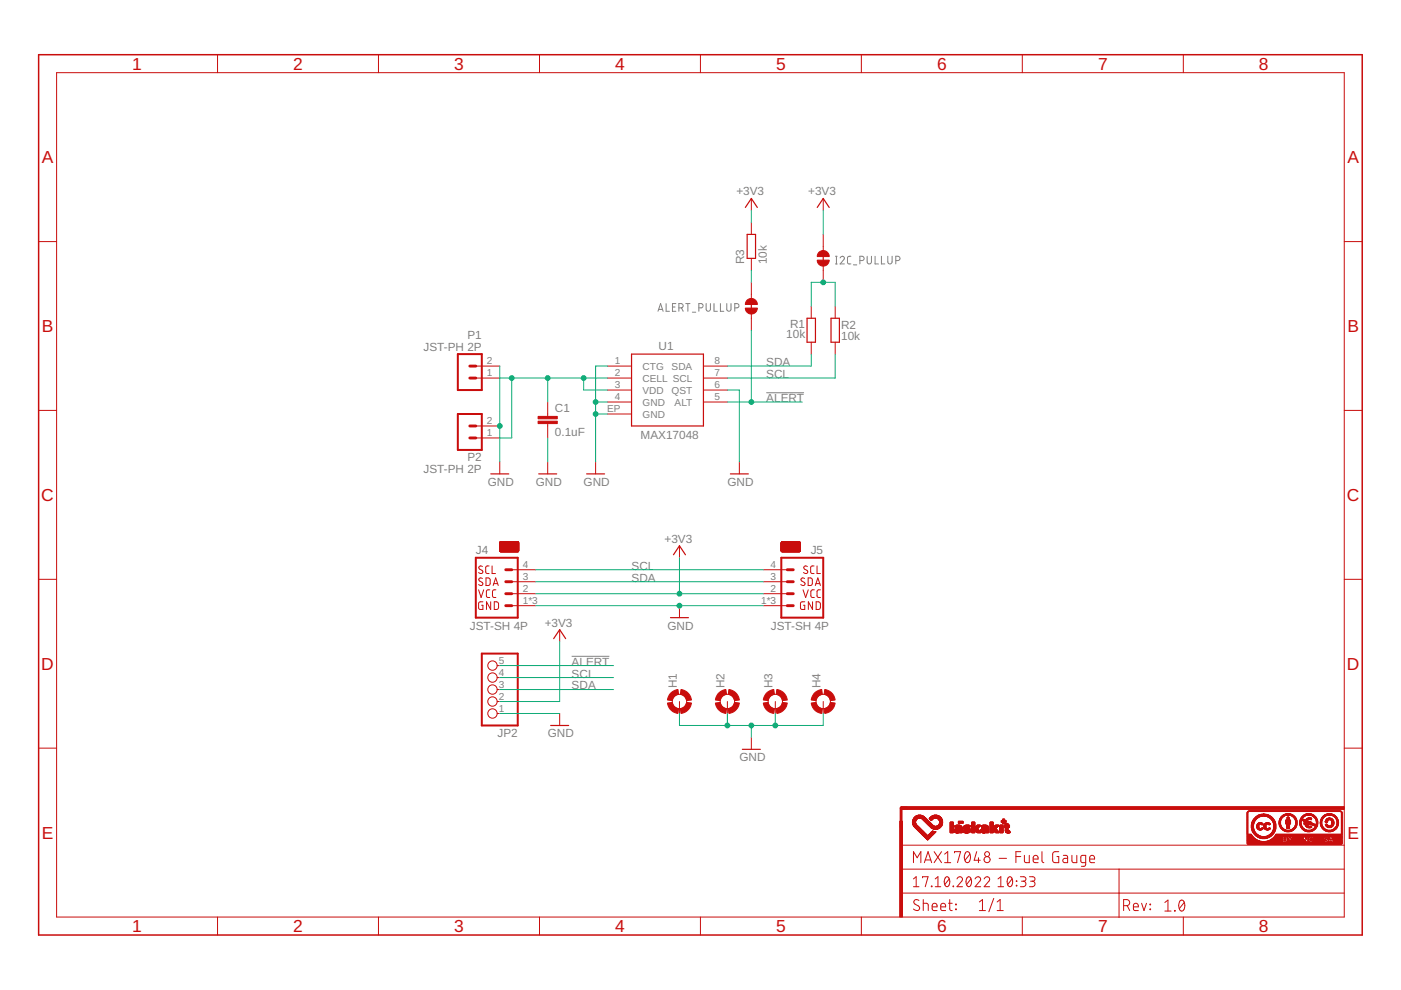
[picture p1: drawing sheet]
<svg xmlns="http://www.w3.org/2000/svg" width="297mm" height="210mm" viewBox="0 0 297 210" stroke-linecap="round" stroke-linejoin="round" font-family="sans-serif">
<defs><g id="words">
<g font-size="3.7" fill="#c90d0c">
<text x="28" y="14.8">1</text>
<text x="62.2" y="14.8">2</text>
<text x="96.3" y="14.8">3</text>
<text x="130.4" y="14.8">4</text>
<text x="164.5" y="14.8">5</text>
<text x="198.7" y="14.8">6</text>
<text x="232.8" y="14.8">7</text>
<text x="266.9" y="14.8">8</text>
<text x="8.9" y="34.6">A</text>
<text x="285.7" y="34.6">A</text>
<text x="8.9" y="70.4">B</text>
<text x="285.7" y="70.4">B</text>
<text x="8.8" y="106.2">C</text>
<text x="285.6" y="106.2">C</text>
<text x="8.8" y="142">D</text>
<text x="285.6" y="142">D</text>
<text x="8.9" y="177.8">E</text>
<text x="285.7" y="177.8">E</text>
<text x="28" y="197.6">1</text>
<text x="62.2" y="197.6">2</text>
<text x="96.3" y="197.6">3</text>
<text x="130.4" y="197.6">4</text>
<text x="164.5" y="197.6">5</text>
<text x="198.7" y="197.6">6</text>
<text x="232.8" y="197.6">7</text>
<text x="266.9" y="197.6">8</text>
</g>
<g font-size="2.5" fill="#808080">
<text x="156.1" y="41.4">+3V3</text>
<text x="171.4" y="41.4">+3V3</text>
<text x="157.8" y="56" transform="rotate(-90 157.8 56)">R3</text>
<text x="162.6" y="56" transform="rotate(-90 162.6 56)">10k</text>
<text x="99.1" y="71.8">P1</text>
<text x="166.7" y="71.7">10k</text>
<text x="167.5" y="69.5">R1</text>
<text x="178.3" y="69.8">R2</text>
<text x="89.8" y="74.3">JST-PH 2P</text>
<text x="139.6" y="74.2">U1</text>
<text x="162.5" y="77.6">SDA</text>
<text x="178.3" y="72">10k</text>
<text x="162.5" y="80.2">SCL</text>
<text x="117.6" y="87.4">C1</text>
<text x="162.5" y="85.2">ALERT</text>
<text x="117.6" y="92.5">0.1uF</text>
<text x="135.8" y="93">MAX17048</text>
<text x="89.8" y="100.4">JST-PH 2P</text>
<text x="99.1" y="97.8">P2</text>
<text x="103.4" y="103">GND</text>
<text x="113.6" y="103">GND</text>
<text x="123.7" y="103">GND</text>
<text x="154.2" y="103">GND</text>
<text x="100.9" y="117.4">J4</text>
<text x="140.9" y="115.1">+3V3</text>
<text x="171.9" y="117.4">J5</text>
<text x="133.9" y="123.3">SDA</text>
<text x="133.9" y="120.8">SCL</text>
<text x="99.6" y="133.6">JST-SH 4P</text>
<text x="115.5" y="132.9">+3V3</text>
<text x="141.5" y="133.5">GND</text>
<text x="163.4" y="133.6">JST-SH 4P</text>
<text x="121.2" y="143.7">SCL</text>
<text x="121.2" y="141.1">ALERT</text>
<text x="121.2" y="146.2">SDA</text>
<text x="143.5" y="145.9" transform="rotate(-90 143.5 145.9)">H1</text>
<text x="153.6" y="145.9" transform="rotate(-90 153.6 145.9)">H2</text>
<text x="163.8" y="145.9" transform="rotate(-90 163.8 145.9)">H3</text>
<text x="173.9" y="145.9" transform="rotate(-90 173.9 145.9)">H4</text>
<text x="105.5" y="156.2">JP2</text>
<text x="116.1" y="156.3">GND</text>
<text x="156.8" y="161.4">GND</text>
</g>
<g font-size="2.1" fill="#808080">
<text x="103.2" y="77.3">2</text>
<text x="130.4" y="77.3">1</text>
<text x="151.5" y="77.3">8</text>
<text x="103.2" y="79.8">1</text>
<text x="130.4" y="79.8">2</text>
<text x="130.4" y="82.4">3</text>
<text x="136.2" y="78.4">CTG</text>
<text x="136.2" y="80.9">CELL SCL</text>
<text x="136.2" y="83.5">VDD</text>
<text x="142.4" y="83.5">QST</text>
<text x="142.4" y="78.4">SDA</text>
<text x="151.5" y="82.4">6</text>
<text x="151.5" y="79.8">7</text>
<text x="103.2" y="90">2</text>
<text x="128.7" y="87.4">EP</text>
<text x="130.4" y="84.9">4</text>
<text x="136.2" y="86">GND</text>
<text x="136.2" y="88.5">GND</text>
<text x="143" y="86">ALT</text>
<text x="151.5" y="84.9">5</text>
<text x="103.2" y="92.5">1</text>
<text x="110.8" y="125.5">2</text>
<text x="110.8" y="123">3</text>
<text x="110.8" y="120.4">4</text>
<text x="163.4" y="125.5">2</text>
<text x="163.4" y="123">3</text>
<text x="163.4" y="120.4">4</text>
<text x="110.8" y="128.1">1*3</text>
<text x="161.4" y="128.1">1*3</text>
<text x="105.8" y="143.3">4</text>
<text x="105.8" y="140.8">5</text>
<text x="105.8" y="148.4">2</text>
<text x="105.8" y="145.8">3</text>
<text x="105.8" y="150.9">1</text>
</g>
</g></defs>
<g fill="none" stroke="#808080" stroke-width=".21">
<path d="M177.1 56h.4M177.1 54.3h.4M177.3 54.3v1.7M178.1 54.7a.45 .45 0 0 1 .6-.3 .45 .45 0 0 1 .2 .7l-.8 .9h.9M180.4 54.3l-.6 .1-.1 .3v1.1l.2 .1 .5 .1M180.9 56.2h.8M182.3 55.2h.5a.46 .46 0 0 0 .4-.4 .46 .46 0 0 0-.4-.5h-.5v1.7M183.9 54.3v1.2a.46 .46 0 0 0 .4 .5 .46 .46 0 0 0 .5-.5v-1.2M185.5 54.3v1.7h.7M186.9 54.3v1.7h.7M188.2 54.3v1.2a.46 .46 0 0 0 .5 .5 .46 .46 0 0 0 .4-.5v-1.2M189.9 55.2h.5a.46 .46 0 0 0 .4-.4 .46 .46 0 0 0-.4-.5h-.5v1.7"/>
<path d="M139.5 66l.6-1.6 .5 1.6M139.7 65.6h.8M141.2 64.4v1.6h.7M142.6 65.1h.5M143.3 64.4h-.7v1.6h.7M143.9 65.3h.5a.46 .46 0 0 0 .4-.5 .46 .46 0 0 0-.4-.4h-.5v1.6M144.5 65.3l.3 .7M145.4 64.4h.9M145.8 64.4v1.6M146.8 66.2h.7M148.2 65.3h.4a.46 .46 0 0 0 .5-.5 .46 .46 0 0 0-.5-.4h-.4v1.6M149.7 64.4v1.2a.46 .46 0 0 0 .5 .4 .46 .46 0 0 0 .4-.4v-1.2"/>
<path d="M151.4 64.4v1.6h.7M152.7 64.4v1.6h.8M154.1 64.4v1.2a.44 .44 0 0 0 .4 .4 .44 .44 0 0 0 .5-.4v-1.2M155.8 65.3h.4a.46 .46 0 0 0 .5-.5 .46 .46 0 0 0-.5-.4h-.4v1.6M162.5 83.3h8M121.2 139.1h8"/>
</g>
<g fill="none" stroke="#c90d0c" stroke-width=".25">
<path d="M158 44l1.3-1.9 1.3 1.9M158.4 49.7h1.8v5.1h-1.8zM173.3 44l1.2-1.9 1.3 1.9M174.5 53.8v1.7M133.9 75.1h15.2v15.2h-15.2zM159.3 63.9v1.8M171.1 67.5h1.8v5.1h-1.8zM176.2 67.5h1.8v5.1h-1.8zM104.1 100.5h3.8M114.2 100.5h3.8M124.4 100.5h3.8M142.8 117.6l1.3-1.9 1.2 1.9"/>
<path d="M154.9 100.5h3.8M117.4 135.4l1.3-1.9 1.2 1.9M142.2 131h3.8M116.8 153.8h3.8M157.4 158.9h3.8"/>
</g>
<g fill="none" stroke="#c90d0c" stroke-width=".21">
<path d="M12 15.4h273v179h-273zM46.1 11.6v3.8M80.2 11.6v3.8M114.4 11.6v3.8M148.5 11.6v3.8M182.6 11.6v3.8M216.7 11.6v3.8M250.9 11.6v3.8M8.2 51.2h3.8M159.3 42.1v2.5M159.3 47.2v2.5M159.3 54.8v2.5"/>
<path d="M159.3 59.9v3.4M174.5 42.1v2.5M174.5 49.7v3.4M174.5 56.4v3.5M285 51.2h3.8M100.9 77.6h5.1M128.8 77.6h5.1M149.1 77.6h5.1M159.3 66.6v3.4M172 64.9v2.6M172 72.6v2.5M177.1 64.9v2.6"/>
<path d="M177.1 72.6v2.5M8.2 87h3.8M100.9 80.2h5.1M100.9 92.9h5.1M100.9 90.3h5.1M106 97.9v2.6M116.1 85.2v3.1M116.1 89.8v3.1M116.1 97.9v2.6M126.3 97.9v2.6M128.8 80.2h5.1M128.8 82.7h5.1"/>
<path d="M128.8 85.2h5.1M128.8 87.8h5.1M149.1 80.2h5.1M149.1 82.7h5.1M149.1 85.2h5.1M156.8 97.9v2.6M285 87h3.8M103.7 120h-.5l-.2 .4v1l.2 .2h.5M104.3 120v1.6h.8M106 116.8h4M106 116.8h.2M106 116.7h.2"/>
<path d="M106 116.6h.2M106 116.5h.2M106 116.4h.2M106 116.3h.2M106 116.2h.2M106 116.1h.2M106 116h.2M106 115.9h.2M106 115.8h.2M106 115.7h.2M106 115.6l1.1 .1M106 115.6h1.1"/>
<path d="M106 115.5h1.1M106 115.2h4M106 115.2h1.4M106 115.1h1.3M106 116.9h4M106 116.9h3.9M106 115h3.9M106 114.9h3.9M106.1 117h3.8M106.3 116.7h2.7M106.3 116.6h2.7M106.3 116.5h2.7"/>
<path d="M106.3 116.8h2.7M106.3 116.4l.1 .1M106.3 116.2h.4M106.3 116.1h.4M106.3 116h.4M106.3 115.9h.4M106.3 115.8h.4M106.3 115.7h.4M106.3 116.3h.4M106.4 116.3h.2M106.4 116.4h.2M106.5 116.4h.1"/>
<path d="M106.5 116.5h.1M106.6 116.4h.1M106.6 116.5h.2M106.8 116.4h.1M106.7 116.4h.1M106.9 116.5h.1M106.9 116.2h.7M106.9 116.1h.7M106.9 116h.7M106.9 116h.6M106.9 115.9h.5M106.9 115.8l.4 .1"/>
<path d="M106.9 115.8h.3M106.9 115.7l.3 .1M106.9 115.7h.2M106.9 116.3h.2M106.9 116.4h.2M107 116.4l.2 .1M107.2 115.4l-1.2 .1M107.2 116.3h.3M107.2 115.4h-1.2M107.3 115.6h2M107.3 115.5h2.7M107.3 116.5h.1"/>
<path d="M107.3 115.7h.7M107.3 115.3l-1.3 .1M107.3 115.4v.1M107.3 116.4h.1M107.4 115.1h.1M107.4 115.4h.2M107.4 116.4h.1M107.4 115.3h.1M107.4 116.5h.1M107.5 115.8h.5M107.5 115.3h.1M107.5 115.2h2.5"/>
<path d="M107.6 116.5h.5M107.6 115.8h.4M107.6 115.1h2.4M107.6 116.3h-.7M107.6 116.2h-.7M107.7 116.4h.4M107.7 115.9h.3M107.7 115.3h2.3M107.7 116.4h.3M107.7 116h.3M107.7 115.4h2.3M107.8 116.3h.2"/>
<path d="M107.8 116h.2M107.8 116.2h.2M107.8 116.1h.2M108.1 116.2h.5M108.1 116.1h.5M108.1 116h.5M108.1 115.9h.5M108.1 115.8h.5M108.1 115.7h.5M108.2 116.3h.3M108.2 116.5h.1M108.3 116.4h.1"/>
<path d="M108.3 116.5h.1M108.4 116.5h.1M108.4 116.5h.2M108.5 116.2h-.3M108.6 116.3l-.1 .1M108.6 116.3v.1M108.7 116.4h.3M108.7 116.3h.3M108.7 116.2h.3M108.7 116.1h.3M108.7 116h.3M108.7 115.9h.3"/>
<path d="M108.7 115.8h.3M108.7 115.7h.3M109.1 115.7h.1M109.1 116.8h.9M109.1 116.7h.9M109.1 116.6h.9M109.1 116.5h.9M109.1 116.4l.1 .1M109.1 116.4h.1M109.1 115.8h.1M109.1 116.2h.5M109.1 116.1h.5"/>
<path d="M109.1 116h.5M109.1 115.9h.5M109.2 116.3h.4M109.2 115.8h.4M109.2 116.3h.3M109.2 115.8h.3M109.3 116.5h.1M109.3 116.4h.1M109.3 115.7l.1 .1M109.3 115.6h.1M109.4 116.4h.1M109.4 116.5h.1"/>
<path d="M109.5 115.6h.1M109.5 116.5h.1M109.5 115.6h.5M109.5 116.5h.5M109.6 116.4h.4M109.6 115.7h.4M109.7 115.7h.3M109.7 116.3h.3M109.7 115.8h.3M109.7 116.2h.3M109.7 115.9h.3M109.8 116.1h.2"/>
<path d="M109.8 116h.2M110 115.6h-2.7M110 115.3h-4M110 115h-4M144.1 115.7v2.6M165.7 116.9h3.9M165.7 116.8h4M165.7 116.8h.2M165.7 116.7h.1M165.7 116.6h.1M165.7 116.5h.1M165.7 116.4h.1"/>
<path d="M165.7 116.3h.1M165.7 116.2h.1M165.7 116.1h.1M165.7 116h.1M165.7 115.9h.1M165.7 115.8h.1M165.7 115.7h.1M165.7 115.6h1.1M165.7 115.5h1.1M165.7 115.2h4M165.7 115.2h1.3M165.7 115.1h1.3"/>
<path d="M165.7 115h4M165.7 115h3.9M165.7 114.9h3.9M165.8 117h3.7M166 116.8h2.7M166 116.7h2.7M166 116.6h2.7M166 116.5h2.7M166 116.4l.1 .1M166 116.2h.4M166 116.1h.4M166 116h.4"/>
<path d="M166 115.9h.4M166 115.8h.4M166 115.7h.4M166 116.3h.4M166.1 116.3h.2M166.1 116.4h.1M166.2 116.4h.1M166.2 116.5h.1M166.3 116.5h.2M166.3 116.4h.1M166.4 116.2h-.4M166.4 116.4h.1"/>
<path d="M166.6 116.3h.2M166.6 116.2h.7M166.6 116.1h.7M166.6 116h.7M166.6 116h.6M166.6 115.9h.5M166.6 115.8l.4 .1M166.6 115.8h.3M166.6 115.7l.3 .1M166.6 115.7h.2M166.6 116.5h.1M166.6 116.4h.2"/>
<path d="M166.6 116.4l.3 .1M166.8 115.4h-1.1M166.9 116.3h.3M166.9 115.4h-1.2M166.9 115.6h2.1M166.9 115.5h2.8M167 115.7h.7M167 115.5h2.7M167 115.3l-1.3 .1M167 116.5h.1M167 115.4v.1M167 116.4h.1"/>
<path d="M167 115.1h.2M167.1 115.4h.1M167.1 115.1h.1M167.1 116.4h.1M167.1 116.5h.1M167.1 115.3h.1M167.1 115.8h.6M167.2 116.4h.1M167.2 115.4h.1M167.2 115.2h2.5M167.2 116.5h.6M167.2 115.8h.5"/>
<path d="M167.2 115.3h.1M167.3 115.1h2.4M167.3 116.3h-.7M167.3 116.4h.5M167.3 116.2h-.7M167.3 115.9h.4M167.4 115.3h2.3M167.4 116.4h.3M167.4 116h.3M167.4 115.4h2.3M167.4 116.3h.3M167.4 116.2h.3"/>
<path d="M167.4 116.1h.3M167.5 116.2h.2M167.5 116.1h.2M167.8 116.2h.4M167.8 116.1h.4M167.8 116h.4M167.8 115.9h.4M167.8 115.8h.4M167.8 115.7h.4M167.9 116.3h.3M167.9 116.3h.2M167.9 116.5h.1"/>
<path d="M168 116.4h.1M168 116.5h.1M168.1 116.5h.2M168.2 116.4h.1M168.3 116.3v.1M168.4 116.4h.3M168.4 116.3h.3M168.4 116.2h.3M168.4 116.1h.3M168.4 116h.3M168.4 115.9h.3M168.4 115.8h.3"/>
<path d="M168.4 115.7h.3M168.7 115.8h-.3M168.8 115.7h.1M168.8 115.8h.1M168.8 116.8h.9M168.8 116.7h.9M168.8 116.6h.9M168.8 116.5h.9M168.8 116.4l.1 .1M168.8 116.4h.1M168.8 116.1h.5M168.8 116h.5"/>
<path d="M168.8 115.9h.5M168.9 115.8h.3M168.9 115.7h-.1M168.9 116.3h.3M169 116.4h.1M169 116.5h.1M169 115.7l.1 .1M169 115.6h.1M169.1 116.4h.1M169.1 116.5h.1M169.1 115.6h.1M169.2 115.6h.5"/>
<path d="M169.2 116.5h.5M169.2 116.3h-.4M169.3 116.2h-.5M169.3 116.4h.4M169.3 115.7h.4M169.4 116.4h.3M169.4 115.7h.3M169.4 116.3h.3M169.4 115.8h.3M169.4 116.2h.3M169.4 116.1h.3M169.4 116h.3"/>
<path d="M169.4 115.9h.3M169.5 116.1h.2M169.5 116h.2M169.7 115.6h-2.8M169.7 115.3h-4M172.6 120h-.5l-.2 .4v1l.2 .2h.5M173.2 120v1.6h.7M8.2 122.8h3.8M101.5 125.1l.5 1.6 .6-1.6M102.3 122.7a.41 .41 0 0 0-.6-.2 .41 .41 0 0 0-.1 .6l.6 .4a.41 .41 0 0 1 0 .6 .41 .41 0 0 1-.6-.1l-.1-.1M102.3 120.1a.41 .41 0 0 0-.6-.1 .41 .41 0 0 0-.1 .6l.6 .3a.41 .41 0 0 1 0 .6 .41 .41 0 0 1-.6 0l-.1-.1M102.4 127.6h-.6l-.3 .2v1.1l.2 .3h.7v-.9h-.3"/>
<path d="M103 122.5l.7 .1 .2 .2v1.1l-.2 .2h-.7zM103.8 125.1h-.5l-.2 .3v1.1l.2 .2h.5M104 127.6v1.6l-.9-1.6v1.6M104.6 124.1l.5-1.6 .5 1.6M104.7 123.7h.8M104.8 127.6h.6l.3 .3v.9l-.3 .4h-.6zM105.1 125.1l-.6 .1-.1 .2 .1 1.1 .1 .2h.5M108.5 128.4h5.1M108.5 125.9h5.1M108.5 123.3h5.1M108.5 120.8h5.1M118.7 133.5v2.5"/>
<path d="M144.1 128.4v2.6M161.8 128.4h5.1M161.8 125.9h5.1M161.8 123.3h5.1M161.8 120.8h5.1M170.3 125.1l.5 1.6 .6-1.6M170.6 122.7a.41 .41 0 0 0-.6-.2 .41 .41 0 0 0-.1 .6l.6 .4a.38 .38 0 0 1 .1 .5 .38 .38 0 0 1-.5 .1l-.3-.2M170.6 127.6h-.5l-.4 .2v1.1l.2 .3h.7v-.9h-.3M171.2 120.1a.41 .41 0 0 0-.6 0 .41 .41 0 0 0 0 .6l.5 .2a.41 .41 0 0 1 0 .6 .41 .41 0 0 1-.6 0l-.2-.1M171.3 122.5l.7 .1 .2 .2v1.1l-.2 .2h-.7zM172.3 127.6v1.6l-.9-1.6v1.6M172.7 125.1l-.7 .1-.1 .2 .1 1.1 .1 .2h.6"/>
<path d="M172.9 124.1l.5-1.6 .5 1.6M173 123.7h.8M173 127.6h.7l.2 .3v.9l-.2 .4h-.7zM173.9 125.1h-.5l-.2 .3v1.1l.2 .2h.5M285 122.8h3.8M8.2 158.6h3.8M105.4 151.3h.6M105.4 148.7h.6M105.4 146.2h.6M105.4 143.7h.6M105.4 141.1h.6M118.7 151.3v2.5"/>
<path d="M144.1 148.7v2.6M154.2 148.7v2.6M159.3 156.3v2.6M164.4 148.7v2.6M174.5 148.7v2.6M285 158.6h3.8M191.1 179.2h93.9M46.1 194.4v3.8M80.2 194.4v3.8M114.4 194.4v3.8M148.5 194.4v3.8M182.6 194.4v3.8"/>
<path d="M191.1 189.4h93.9M191.1 184.3h93.9M193.7 182.9v-2.3l.8 1.3 .7-1.3v2.3M193.7 186.4l.5-.5v2.1M193.7 188h1.1M194.8 190.9a.58 .58 0 0 0-.8-.1 .58 .58 0 0 0 0 .9l.7 .4a.58 .58 0 0 1 .1 .9 .58 .58 0 0 1-.9-.1l-.2-.2M195.6 186.1v-.2h1.2l-.6 2.1M195.7 191.5l1 .1 .1 1.5M195.7 190.7v2.4M196 182.9l.8-2.3 .7 2.3M196.2 182.3h1.1M197.5 187.9l.1 .1z"/>
<path d="M197.6 192.3h1.1a.54 .54 0 0 0-.4-.8 .54 .54 0 0 0-.7 .5l.2 1 .9 .1M198.1 180.6l1.5 2.3M198.3 188h1.2M198.3 186.4l.6-.5v2.1M199.5 192.3h1a.54 .54 0 0 0-.4-.8 .54 .54 0 0 0-.6 .5l.1 1 .9 .1M199.6 180.6l-1.5 2.3M200.3 181.1l.6-.5v2.3M200.3 182.9h1.3M200.5 186l.1-.1a.88 .88 0 0 1 .8 1.3l-.1 .3a.51 .51 0 0 1-.5 .5 .51 .51 0 0 1-.5-.5l-.1-.8zM201.1 191.5h.8M201.3 186.4l-1 1.1M201.4 190.7v2.1l.5 .3"/>
<path d="M202.1 187.9l.1 .1zM202.4 180.8v-.2h1.3l-.7 2.3M202.6 191.7l.2 .1zM202.6 192.7l.2 .2zM202.9 186.4a.58 .58 0 0 1 .8-.5 .58 .58 0 0 1 .2 .9l-1 1.2h1.2M204.7 180.8a.62 .62 0 0 1 .8-.1 .62 .62 0 0 1 .2 .7 .99 .99 0 0 1-.7 1.5 1.62 1.62 0 0 1-.3-2.1zM205.1 186l.1-.1a.88 .88 0 0 1 .8 1.3l-.1 .3a.51 .51 0 0 1-.5 .5 .51 .51 0 0 1-.5-.5l-.1-.8zM205.6 181.1l-1 1.3M205.9 186.4l-1 1.1M206.7 186.4a.58 .58 0 0 1 .9-.5 .58 .58 0 0 1 .1 .9l-1 1.2h1.2M207.1 180.6l-.6 1.8h1.3M207.5 181.9v1"/>
<path d="M207.6 193.1h1.3M207.6 191.2l.7-.5v2.4M208.7 186.4a.58 .58 0 0 1 .8-.5 .58 .58 0 0 1 .2 .9l-1 1.2h1.1M210.7 190.5l-1 2.8M211.4 193.1h1.3M211.4 191.2l.6-.5v2.4M211.6 188h1.2M211.6 186.4l.6-.5v2.1M211.8 182h1.6M213.8 186l.2-.1a.88 .88 0 0 1 .7 1.3 .61 .61 0 0 1-.6 .8 .61 .61 0 0 1-.5-.8v-.5zM214.6 186.4l-.9 1.1M215.4 181.6h1"/>
<path d="M215.5 187.7l.1 .1zM215.5 186.8l.1 .1zM216.3 185.9h.8a.48 .48 0 0 1 .4 .5 .48 .48 0 0 1-.4 .4h-.5M216.4 180.6h-1v2.3M216.7 194.4v3.8M216.9 186.8a.58 .58 0 0 1 .6 .6 .58 .58 0 0 1-.6 .6h-.6M217.2 181.4v1.3l.4 .2h.6v-1.5M218.3 185.9h.7a.48 .48 0 0 1 .4 .5 .48 .48 0 0 1-.4 .4h-.5M218.9 186.8a.58 .58 0 0 1 .5 .6 .58 .58 0 0 1-.5 .6h-.6M219.1 182.1h1a.55 .55 0 0 0-.4-.7 .55 .55 0 0 0-.6 .5l.1 .9 .9 .1M220.9 180.6v1.9l.1 .3 .3 .1M224.5 180.6h-1l-.3 .3v1.5l.2 .4 1.1 .1v-1.3h-.4"/>
<path d="M225.4 181.4h.7l.2 .2 .1 1.3h-.6a.46 .46 0 0 1-.5-.5 .46 .46 0 0 1 .5-.4h.6M227.3 181.4v1.1l.1 .3 .3 .1h.6v-1.5M230.2 182.9h-.8l-.2-.2v-1.1l.2-.2h.8v1.9l-.3 .4h-.6M231 182.1h1.1a.55 .55 0 0 0-.4-.7 .55 .55 0 0 0-.7 .5l.1 .9 1 .1M237.3 184.3v10.2M238.2 192h.7a.65 .65 0 0 0 .6-.6 .65 .65 0 0 0-.6-.7h-.7v2.4M239 192l.5 1.1M240.3 192.3h1a.54 .54 0 0 0-.3-.8 .54 .54 0 0 0-.7 .5l.1 1 .9 .1M242 191.5l.5 1.6 .6-1.6M243.8 192.7l.1 .2zM243.8 191.7l.1 .1zM247 191.3l.6-.5v2.4"/>
<path d="M247 193.2h1.3M249 193l.2 .2zM250.2 191a.62 .62 0 0 1 .8 0 .62 .62 0 0 1 .2 .7 .99 .99 0 0 1-.8 1.4 1.7 1.7 0 0 1-.2-2.1zM250.9 194.4v3.8M251.1 191.3l-1.1 1.3"/>
<circle cx="104.4" cy="146.2" r=".99"/>
<circle cx="104.4" cy="151.3" r=".99"/>
<circle cx="104.4" cy="143.7" r=".99"/>
<circle cx="104.4" cy="141.1" r=".99"/>
<circle cx="104.4" cy="148.7" r=".99"/>
<circle cx="144.1" cy="148.7" r="1.52"/>
<circle cx="154.2" cy="148.7" r="1.52"/>
<circle cx="164.4" cy="148.7" r="1.52"/>
<circle cx="174.5" cy="148.7" r="1.52"/>
<circle cx="209.3" cy="181.1" r=".52"/>
<circle cx="209.3" cy="182.3" r=".64"/>
</g>
<g fill="#c90d0c" stroke="#c90d0c" stroke-width=".21">
<path d="M173.6 53.5l.9-.4v1.3h-1.2z" fill-rule="evenodd"/>
<path d="M174.5 53.1a1.26 1.26 0 0 1 1.3 1.3h-1.3z" fill-rule="evenodd"/>
<path d="M173.3 55.2h2.5a1.27 1.27 0 0 1-1.3 1.2 1.27 1.27 0 0 1-1.2-1.2z" fill-rule="evenodd"/>
<path d="M158.4 63.6l.9-.3v1.3h-1.3z" fill-rule="evenodd"/>
<path d="M159.3 63.3a1.26 1.26 0 0 1 1.3 1.3h-1.3z" fill-rule="evenodd"/>
<path d="M158 65.3h2.6a1.27 1.27 0 0 1-1.3 1.3 1.27 1.27 0 0 1-1.3-1.3z" fill-rule="evenodd"/>
<path d="M142.1 147.1l.6-.6 1-.3 .2 1-.9 .4-.5 .9-1-.1z" fill-rule="evenodd"/>
<path d="M141.5 149.1l1-.2a1.51 1.51 0 0 0 1.4 1.4l-.2 1a2.53 2.53 0 0 1-2.2-2.2z" fill-rule="evenodd"/>
<path d="M144.3 150.3l.8-.5 .5-.9 1 .2a2.54 2.54 0 0 1-2.2 2.2z" fill-rule="evenodd"/>
<path d="M144.4 146.2a2.52 2.52 0 0 1 2.2 2.2l-1 .1-.5-.9-.8-.4z" fill-rule="evenodd"/>
<path d="M152.3 147.1l.6-.6 1-.3 .1 1-.9 .4-.4 .9-1-.1z" fill-rule="evenodd"/>
<path d="M151.7 149.1l1-.2a1.51 1.51 0 0 0 1.3 1.4l-.1 1a2.53 2.53 0 0 1-2.2-2.2z" fill-rule="evenodd"/>
<path d="M154.4 150.3l.9-.5 .4-.9 1.1 .2a2.54 2.54 0 0 1-2.3 2.2z" fill-rule="evenodd"/>
<path d="M154.5 146.2a2.52 2.52 0 0 1 2.3 2.2l-1.1 .1-.4-.9-.9-.4z" fill-rule="evenodd"/>
<path d="M162.4 147.1l.7-.6 1-.3 .1 1-.9 .4-.4 .9-1.1-.1z" fill-rule="evenodd"/>
<path d="M161.8 149.1l1.1-.2a1.51 1.51 0 0 0 1.3 1.4l-.1 1a2.48 2.48 0 0 1-2.3-2.2z" fill-rule="evenodd"/>
<path d="M164.6 150.3l.9-.5 .4-.9 1 .2a2.54 2.54 0 0 1-2.2 2.2z" fill-rule="evenodd"/>
<path d="M164.7 146.2a2.52 2.52 0 0 1 2.2 2.2l-1 .1-.4-.9-.9-.4z" fill-rule="evenodd"/>
<path d="M172.6 147.1l.6-.6 1-.3 .1 1-.9 .4-.4 .9-1-.1z" fill-rule="evenodd"/>
<path d="M172 149.1l1-.2 .4 .9 .9 .5-.1 1a2.48 2.48 0 0 1-2.2-2.2z" fill-rule="evenodd"/>
<path d="M174.7 150.3l.9-.5 .5-.9 1 .2a2.49 2.49 0 0 1-2.2 2.2z" fill-rule="evenodd"/>
<path d="M174.9 146.2a2.48 2.48 0 0 1 2.2 2.2l-1 .1-.5-.9-.9-.4z" fill-rule="evenodd"/>
</g>
<g fill="#c90d0c" stroke="#c90d0c" stroke-width=".21">
<path d="M114.1 89.3h4.1v.5h-4.1z"/>
<path d="M114.1 88.3h4.1v.5h-4.1z"/>
<path d="M190.8 174.1h.5v20.3h-.5z"/>
<path d="M191 171h94v.6h-94z"/>
<path d="M196.6 178l.1 .1z"/>
<path d="M196.6 178h.2z"/>
<path d="M196.5 177.9l.3 .1z"/>
<path d="M196.5 177.9h.4z"/>
<path d="M196.4 177.9h.5z"/>
<path d="M196.4 177.8l.6 .1z"/>
<path d="M196.4 177.8h.6z"/>
<path d="M196.3 177.7l.7 .1z"/>
<path d="M196.3 177.7l.8 .1z"/>
<path d="M196.3 177.7h.8z"/>
<path d="M196.2 177.7h.9z"/>
<path d="M196.2 177.6l.9 .1z"/>
<path d="M196.2 177.6h1z"/>
<path d="M196.1 177.5l1.1 .1z"/>
<path d="M196.1 177.5h1.2z"/>
<path d="M196 177.4l1.4 .1z"/>
<path d="M196 177.4h1.4z"/>
<path d="M195.9 177.4h1.5z"/>
<path d="M195.9 177.3l1.5 .1z"/>
<path d="M195.9 177.3h1.6z"/>
<path d="M195.9 177.2l1.6 .1z"/>
<path d="M195.8 177.2l1.7 .1z"/>
<path d="M195.8 177.2h.9z"/>
<path d="M196.7 177.2h.8z"/>
<path d="M195.7 177.2h1z"/>
<path d="M196.7 177.2h.9z"/>
<path d="M195.7 177.1l.9 .1z"/>
<path d="M196.7 177.1l.9 .1z"/>
<path d="M195.7 177.1h.9z"/>
<path d="M196.7 177.1h1z"/>
<path d="M195.6 177.1h1z"/>
<path d="M196.8 177.1h.9z"/>
<path d="M195.6 177l1 .1z"/>
<path d="M196.8 177l.9 .1z"/>
<path d="M195.6 177l.9 .1z"/>
<path d="M196.8 177l1 .1z"/>
<path d="M195.5 177h1z"/>
<path d="M196.9 177h.9z"/>
<path d="M195.5 177h.9z"/>
<path d="M195.5 176.9l.9 .1z"/>
<path d="M197 176.9l.9 .1z"/>
<path d="M195.5 176.9h.9z"/>
<path d="M197 176.9h.9z"/>
<path d="M195.4 176.9h1z"/>
<path d="M195.4 176.8l.9 .1z"/>
<path d="M197 176.8l.9 .1z"/>
<path d="M197 176.8l1 .1z"/>
<path d="M195.3 176.8h1z"/>
<path d="M197.1 176.8h.9z"/>
<path d="M195.3 176.7l.9 .1z"/>
<path d="M197.1 176.7l.9 .1z"/>
<path d="M197.2 176.7l.9 .1z"/>
<path d="M195.3 176.7h.9z"/>
<path d="M197.2 176.7h.9z"/>
<path d="M195.2 176.7h1z"/>
<path d="M195.2 176.6l.9 .1z"/>
<path d="M197.2 176.6l1 .1z"/>
<path d="M195.1 176.6h1z"/>
<path d="M197.3 176.6h.9z"/>
<path d="M202.8 176.6h.4z"/>
<path d="M204.7 176.6h.5z"/>
<path d="M208.4 176.6h.4z"/>
<path d="M213.5 176.6h.5z"/>
<path d="M195.1 176.6h.9z"/>
<path d="M195.1 176.5l.9 .1z"/>
<path d="M197.3 176.5l.9 .1z"/>
<path d="M201.5 176.5l.6 .1z"/>
<path d="M202.6 176.5l.7 .1z"/>
<path d="M203.4 176.5l.6 .1z"/>
<path d="M204.5 176.5l.9 .1z"/>
<path d="M206 176.5l.7 .1z"/>
<path d="M207.2 176.5l.7 .1z"/>
<path d="M208.3 176.5l.6 .1z"/>
<path d="M209 176.5l.6 .1z"/>
<path d="M209.9 176.5l.7 .1z"/>
<path d="M211.1 176.5l.7 .1z"/>
<path d="M212 176.5l.6 .1z"/>
<path d="M213.4 176.5l.7 .1z"/>
<path d="M197.4 176.5l.8 .1z"/>
<path d="M202.5 176.5l1.5 .1z"/>
<path d="M204.4 176.5l1.1 .1z"/>
<path d="M208.2 176.5l.8 .1z"/>
<path d="M213.3 176.5l.9 .1z"/>
<path d="M195.1 176.5h.9z"/>
<path d="M197.4 176.5h.8z"/>
<path d="M201.5 176.5h.6z"/>
<path d="M202.5 176.5h1.5z"/>
<path d="M204.4 176.5h1.1z"/>
<path d="M206 176.5h.7z"/>
<path d="M207.2 176.5h.7z"/>
<path d="M208.2 176.5h.8z"/>
<path d="M209 176.5h.6z"/>
<path d="M209.9 176.5h.7z"/>
<path d="M211.1 176.5h.7z"/>
<path d="M212 176.5h.6z"/>
<path d="M213.3 176.5h.9z"/>
<path d="M195 176.5h.9z"/>
<path d="M197.4 176.5h.9z"/>
<path d="M204.3 176.5h1.3z"/>
<path d="M207.1 176.5h.8z"/>
<path d="M211 176.5h.8z"/>
<path d="M195 176.4l.9 .1z"/>
<path d="M197.4 176.4l1 .1z"/>
<path d="M201.5 176.4l.6 .1z"/>
<path d="M202.4 176.4l1.6 .1z"/>
<path d="M204.2 176.4l1.4 .1z"/>
<path d="M206 176.4l.7 .1z"/>
<path d="M207.1 176.4l.8 .1z"/>
<path d="M208.1 176.4l1.5 .1z"/>
<path d="M209.9 176.4l.7 .1z"/>
<path d="M210.9 176.4l.9 .1z"/>
<path d="M212 176.4l.6 .1z"/>
<path d="M213.2 176.4l1 .1z"/>
<path d="M195 176.4h.9z"/>
<path d="M197.4 176.4h1z"/>
<path d="M201.5 176.4h.6z"/>
<path d="M202.4 176.4h1.6z"/>
<path d="M204.2 176.4h1.4z"/>
<path d="M206 176.4h.7z"/>
<path d="M207.1 176.4h.8z"/>
<path d="M208.1 176.4h1.5z"/>
<path d="M209.9 176.4h.7z"/>
<path d="M210.9 176.4h.9z"/>
<path d="M212 176.4h.6z"/>
<path d="M213.2 176.4h1z"/>
<path d="M194.9 176.4h1z"/>
<path d="M197.5 176.4h.9z"/>
<path d="M204.2 176.4h1.5z"/>
<path d="M207.1 176.4h.7z"/>
<path d="M208 176.4h1.6z"/>
<path d="M211 176.4h.7z"/>
<path d="M213.2 176.4h.9z"/>
<path d="M194.9 176.4h.9z"/>
<path d="M210.9 176.4h.8z"/>
<path d="M194.9 176.3l.9 .1z"/>
<path d="M197.5 176.3l.9 .1z"/>
<path d="M201.5 176.3l.6 .1z"/>
<path d="M202.4 176.3l1.6 .1z"/>
<path d="M204.2 176.3l1.5 .1z"/>
<path d="M206 176.3l.7 .1z"/>
<path d="M207.1 176.3l.7 .1z"/>
<path d="M208 176.3l1.6 .1z"/>
<path d="M209.9 176.3l.7 .1z"/>
<path d="M210.9 176.3l.8 .1z"/>
<path d="M212 176.3l.6 .1z"/>
<path d="M213.2 176.3l.9 .1z"/>
<path d="M197.6 176.3l.8 .1z"/>
<path d="M204.3 176.3l1.4 .1z"/>
<path d="M207 176.3l.8 .1z"/>
<path d="M194.9 176.3h.8z"/>
<path d="M197.6 176.3h.4z"/>
<path d="M201.5 176.3h.6z"/>
<path d="M202.4 176.3h1.6z"/>
<path d="M204.3 176.3h1.4z"/>
<path d="M206 176.3h.7z"/>
<path d="M207 176.3h.7z"/>
<path d="M208 176.3h1.6z"/>
<path d="M209.9 176.3h.7z"/>
<path d="M210.9 176.3h.7z"/>
<path d="M212 176.3h.6z"/>
<path d="M213.2 176.3h.9z"/>
<path d="M194.8 176.3h.9z"/>
<path d="M204.3 176.3h1.5z"/>
<path d="M194.8 176.2l.9 .1z"/>
<path d="M197.7 176.2l.1 .1z"/>
<path d="M201.5 176.2l.6 .1z"/>
<path d="M202.4 176.2l1.6 .1z"/>
<path d="M204.3 176.2l1.5 .1z"/>
<path d="M206 176.2l.7 .1z"/>
<path d="M206.9 176.2l.8 .1z"/>
<path d="M208 176.2l1.6 .1z"/>
<path d="M209.9 176.2l.7 .1z"/>
<path d="M210.8 176.2l.8 .1z"/>
<path d="M212 176.2l.6 .1z"/>
<path d="M213.2 176.2l.9 .1z"/>
<path d="M194.7 176.2h1z"/>
<path d="M201.5 176.2h.6z"/>
<path d="M202.4 176.2h.7z"/>
<path d="M203.2 176.2h.8z"/>
<path d="M204.3 176.2h1.5z"/>
<path d="M206 176.2h.7z"/>
<path d="M206.9 176.2h.7z"/>
<path d="M208 176.2h.7z"/>
<path d="M208.8 176.2h.8z"/>
<path d="M209.9 176.2h.7z"/>
<path d="M210.8 176.2h.8z"/>
<path d="M212 176.2h.6z"/>
<path d="M213.2 176.2h.9z"/>
<path d="M194.7 176.1l.9 .1z"/>
<path d="M201.5 176.1l.6 .1z"/>
<path d="M202.4 176.1l.6 .1z"/>
<path d="M203.3 176.1l.7 .1z"/>
<path d="M204.3 176.1l.6 .1z"/>
<path d="M205.1 176.1l.7 .1z"/>
<path d="M206 176.1l.7 .1z"/>
<path d="M206.9 176.1l.7 .1z"/>
<path d="M208 176.1l.6 .1z"/>
<path d="M208.9 176.1l.7 .1z"/>
<path d="M209.9 176.1l.7 .1z"/>
<path d="M210.8 176.1l.7 .1z"/>
<path d="M212 176.1l.6 .1z"/>
<path d="M213.1 176.1l1 .1z"/>
<path d="M194.7 176.1h.9z"/>
<path d="M201.5 176.1h.6z"/>
<path d="M202.4 176.1h.5z"/>
<path d="M203.3 176.1h.7z"/>
<path d="M204.4 176.1h.3z"/>
<path d="M205.1 176.1h.7z"/>
<path d="M206 176.1h.8z"/>
<path d="M206.8 176.1h.8z"/>
<path d="M208 176.1h.6z"/>
<path d="M209 176.1h.6z"/>
<path d="M209.9 176.1h.7z"/>
<path d="M210.7 176.1h.8z"/>
<path d="M212 176.1h.6z"/>
<path d="M213.1 176.1h.7z"/>
<path d="M213.9 176.1h.1z"/>
<path d="M194.6 176.1h1z"/>
<path d="M203.4 176.1h.6z"/>
<path d="M204.4 176.1h.1z"/>
<path d="M205.2 176.1h.6z"/>
<path d="M206.1 176.1h1.5z"/>
<path d="M209.9 176.1h.8z"/>
<path d="M213.1 176.1h.6z"/>
<path d="M194.6 176l.9 .1z"/>
<path d="M201.5 176l.6 .1z"/>
<path d="M202.4 176l.5 .1z"/>
<path d="M203.4 176l.6 .1z"/>
<path d="M205.1 176l.7 .1z"/>
<path d="M206.1 176l1.5 .1z"/>
<path d="M208 176l.6 .1z"/>
<path d="M209 176l.6 .1z"/>
<path d="M209.9 176l1.5 .1z"/>
<path d="M212 176l.6 .1z"/>
<path d="M213.1 176l.6 .1z"/>
<path d="M194.5 176h1z"/>
<path d="M201.5 176h.6z"/>
<path d="M202.4 176h.6z"/>
<path d="M203.4 176h.6z"/>
<path d="M204.9 176h.9z"/>
<path d="M206.1 176h1.5z"/>
<path d="M208 176h.6z"/>
<path d="M209 176h.6z"/>
<path d="M209.9 176h1.5z"/>
<path d="M212 176h.6z"/>
<path d="M213.1 176h.6z"/>
<path d="M194.5 176h.9z"/>
<path d="M202.4 176h.7z"/>
<path d="M204.6 176h1.2z"/>
<path d="M206 176h1.5z"/>
<path d="M208 176h.7z"/>
<path d="M194.5 175.9l.9 .1z"/>
<path d="M201.5 175.9l.6 .1z"/>
<path d="M202.4 175.9l.7 .1z"/>
<path d="M203.4 175.9l.6 .1z"/>
<path d="M204.6 175.9l1.1 .1z"/>
<path d="M206 175.9l1.5 .1z"/>
<path d="M208 175.9l.7 .1z"/>
<path d="M209 175.9l.6 .1z"/>
<path d="M209.9 175.9l1.5 .1z"/>
<path d="M212 175.9l.6 .1z"/>
<path d="M213.1 175.9l.6 .1z"/>
<path d="M194.5 175.9h.9z"/>
<path d="M201.5 175.9h.6z"/>
<path d="M202.4 175.9h1.6z"/>
<path d="M204.6 175.9h1.2z"/>
<path d="M206 175.9h1.5z"/>
<path d="M208 175.9h1.6z"/>
<path d="M209.9 175.9h1.5z"/>
<path d="M212 175.9h.6z"/>
<path d="M213.1 175.9h.6z"/>
<path d="M194.4 175.9h.9z"/>
<path d="M204.5 175.9h1.3z"/>
<path d="M206 175.9h1.4z"/>
<path d="M209.9 175.9h1.4z"/>
<path d="M194.4 175.8l.9 .1z"/>
<path d="M201.5 175.8l.6 .1z"/>
<path d="M202.4 175.8l1.6 .1z"/>
<path d="M204.4 175.8l1.3 .1z"/>
<path d="M206 175.8l1.4 .1z"/>
<path d="M208 175.8l1.6 .1z"/>
<path d="M209.9 175.8l1.4 .1z"/>
<path d="M212 175.8l.6 .1z"/>
<path d="M213.1 175.8l.6 .1z"/>
<path d="M198.2 175.8l.3 .1z"/>
<path d="M208.1 175.8l1.5 .1z"/>
<path d="M194.4 175.8h.9z"/>
<path d="M198.2 175.8h.3z"/>
<path d="M201.5 175.8h.6z"/>
<path d="M202.4 175.8h1.6z"/>
<path d="M204.4 175.8h1.3z"/>
<path d="M206 175.8h1.4z"/>
<path d="M208.1 175.8h1.5z"/>
<path d="M209.9 175.8h1.4z"/>
<path d="M212 175.8h.6z"/>
<path d="M213.1 175.8h.6z"/>
<path d="M194.3 175.7l.9 .1z"/>
<path d="M197.9 175.7l.9 .1z"/>
<path d="M201.5 175.7l.6 .1z"/>
<path d="M202.5 175.7l1.5 .1z"/>
<path d="M204.3 175.7l1.4 .1z"/>
<path d="M206.1 175.7l1.3 .1z"/>
<path d="M208.2 175.7l1.4 .1z"/>
<path d="M209.9 175.7l1.3 .1z"/>
<path d="M212 175.7l.6 .1z"/>
<path d="M213.1 175.7l.6 .1z"/>
<path d="M194.2 175.7l1 .1z"/>
<path d="M197.8 175.7l1.1 .1z"/>
<path d="M206 175.7l1.3 .1z"/>
<path d="M194.2 175.7h1z"/>
<path d="M197.8 175.7h1.1z"/>
<path d="M201.5 175.7h.6z"/>
<path d="M202.5 175.7h1.5z"/>
<path d="M204.3 175.7h1.4z"/>
<path d="M206 175.7h1.3z"/>
<path d="M208.2 175.7h1.4z"/>
<path d="M209.9 175.7h1.3z"/>
<path d="M212 175.7h.6z"/>
<path d="M213.1 175.7h.6z"/>
<path d="M202.6 175.7h1.4z"/>
<path d="M204.3 175.7h1.3z"/>
<path d="M194.2 175.6l.9 .1z"/>
<path d="M197.8 175.6l1.1 .1z"/>
<path d="M201.5 175.6l.6 .1z"/>
<path d="M202.7 175.6l1.3 .1z"/>
<path d="M204.3 175.6l1.2 .1z"/>
<path d="M206 175.6l1.2 .1z"/>
<path d="M208.4 175.6l1.2 .1z"/>
<path d="M209.9 175.6l1.2 .1z"/>
<path d="M212 175.6l.6 .1z"/>
<path d="M213.1 175.6l.6 .1z"/>
<path d="M197.7 175.6l1.3 .1z"/>
<path d="M206 175.6l1.3 .1z"/>
<path d="M209.9 175.6l1.3 .1z"/>
<path d="M194.1 175.6h1z"/>
<path d="M197.6 175.6h1.6z"/>
<path d="M201.5 175.6h.6z"/>
<path d="M203.4 175.6h.6z"/>
<path d="M204.3 175.6h1.1z"/>
<path d="M206 175.6h1.3z"/>
<path d="M209 175.6h.6z"/>
<path d="M209.9 175.6h1.3z"/>
<path d="M212 175.6h.6z"/>
<path d="M213.1 175.6h.6z"/>
<path d="M194.1 175.6h.9z"/>
<path d="M197.5 175.6h1.7z"/>
<path d="M204.3 175.6h.9z"/>
<path d="M206.1 175.6h1.3z"/>
<path d="M194.1 175.5l.9 .1z"/>
<path d="M197.4 175.5l1.9 .1z"/>
<path d="M201.5 175.5l.6 .1z"/>
<path d="M203.3 175.5l.7 .1z"/>
<path d="M204.2 175.5l.8 .1z"/>
<path d="M206 175.5l1.4 .1z"/>
<path d="M208.2 175.5l.1 .1z"/>
<path d="M209 175.5l.6 .1z"/>
<path d="M209.9 175.5l1.4 .1z"/>
<path d="M212 175.5l.6 .1z"/>
<path d="M213.1 175.5l.6 .1z"/>
<path d="M194.1 175.5h.9z"/>
<path d="M197.4 175.5h1.9z"/>
<path d="M201.5 175.5h.6z"/>
<path d="M203.3 175.5h.7z"/>
<path d="M204.2 175.5h.8z"/>
<path d="M206 175.5h1.4z"/>
<path d="M208.2 175.5h.1z"/>
<path d="M209 175.5h.6z"/>
<path d="M209.9 175.5h1.4z"/>
<path d="M212 175.5h.6z"/>
<path d="M213.1 175.5h.6z"/>
<path d="M194 175.5h1z"/>
<path d="M202.6 175.5h.1z"/>
<path d="M204.2 175.5h.7z"/>
<path d="M208.2 175.5h.2z"/>
<path d="M208.9 175.5h.7z"/>
<path d="M194 175.5h.9z"/>
<path d="M202.5 175.5h.3z"/>
<path d="M203.3 175.5h.6z"/>
<path d="M204.2 175.5h.6z"/>
<path d="M205.4 175.5h.2z"/>
<path d="M206 175.5h.7z"/>
<path d="M206.7 175.5h.8z"/>
<path d="M208.1 175.5h.4z"/>
<path d="M209.9 175.5h.7z"/>
<path d="M210.6 175.5h.7z"/>
<path d="M194 175.4l.9 .1z"/>
<path d="M197.4 175.4l1.9 .1z"/>
<path d="M201.5 175.4l.6 .1z"/>
<path d="M202.5 175.4l.3 .1z"/>
<path d="M203.3 175.4l.6 .1z"/>
<path d="M204.2 175.4l.6 .1z"/>
<path d="M205.4 175.4l.2 .1z"/>
<path d="M206 175.4l.7 .1z"/>
<path d="M206.7 175.4l.8 .1z"/>
<path d="M208.1 175.4l.4 .1z"/>
<path d="M208.9 175.4l.7 .1z"/>
<path d="M209.9 175.4l.7 .1z"/>
<path d="M210.6 175.4l.7 .1z"/>
<path d="M212 175.4l.6 .1z"/>
<path d="M213.1 175.4l.6 .1z"/>
<path d="M193.9 175.4h1z"/>
<path d="M197.3 175.4h2.1z"/>
<path d="M201.5 175.4h.6z"/>
<path d="M202.5 175.4h1.4z"/>
<path d="M204.3 175.4h.6z"/>
<path d="M205.3 175.4h.3z"/>
<path d="M206 175.4h.7z"/>
<path d="M206.7 175.4h.8z"/>
<path d="M208.2 175.4h1.4z"/>
<path d="M209.9 175.4h.7z"/>
<path d="M210.6 175.4h.8z"/>
<path d="M212 175.4h.6z"/>
<path d="M212.9 175.4h1.1z"/>
<path d="M194 175.4h.8z"/>
<path d="M206.8 175.4h.7z"/>
<path d="M210.7 175.4h.7z"/>
<path d="M193.9 175.3l.9 .1z"/>
<path d="M197.3 175.3l2.1 .1z"/>
<path d="M201.5 175.3l.6 .1z"/>
<path d="M202.5 175.3l1.4 .1z"/>
<path d="M204.3 175.3l1.3 .1z"/>
<path d="M206 175.3l.7 .1z"/>
<path d="M206.8 175.3l.7 .1z"/>
<path d="M208.1 175.3l1.5 .1z"/>
<path d="M209.9 175.3l.7 .1z"/>
<path d="M210.7 175.3l.7 .1z"/>
<path d="M212 175.3l.6 .1z"/>
<path d="M212.9 175.3l1.1 .1z"/>
<path d="M197.3 175.3l2.2 .1z"/>
<path d="M202.5 175.3l1.5 .1z"/>
<path d="M206.8 175.3l.8 .1z"/>
<path d="M210.7 175.3l.8 .1z"/>
<path d="M193.9 175.3h.9z"/>
<path d="M197.3 175.3h2.2z"/>
<path d="M201.5 175.3h.6z"/>
<path d="M202.5 175.3h1.5z"/>
<path d="M204.3 175.3h1.3z"/>
<path d="M206 175.3h.7z"/>
<path d="M206.8 175.3h.8z"/>
<path d="M208.1 175.3h1.5z"/>
<path d="M209.9 175.3h.7z"/>
<path d="M210.7 175.3h.8z"/>
<path d="M212 175.3h.6z"/>
<path d="M212.9 175.3h1.1z"/>
<path d="M193.8 175.3h1z"/>
<path d="M197.2 175.3h2.3z"/>
<path d="M202.5 175.3h1.4z"/>
<path d="M208.1 175.3h1.4z"/>
<path d="M193.8 175.2l.9 .1z"/>
<path d="M197.1 175.2l2.5 .1z"/>
<path d="M201.5 175.2l.6 .1z"/>
<path d="M202.4 175.2l1.5 .1z"/>
<path d="M204.3 175.2l1.4 .1z"/>
<path d="M206 175.2l.7 .1z"/>
<path d="M206.9 175.2l.8 .1z"/>
<path d="M208.1 175.2l1.4 .1z"/>
<path d="M209.9 175.2l.7 .1z"/>
<path d="M210.8 175.2l.7 .1z"/>
<path d="M212 175.2l.6 .1z"/>
<path d="M212.9 175.2l1.1 .1z"/>
<path d="M193.8 175.2h.8z"/>
<path d="M197.1 175.2h2.5z"/>
<path d="M201.5 175.2h.6z"/>
<path d="M202.4 175.2h1.5z"/>
<path d="M204.3 175.2h1.4z"/>
<path d="M206 175.2h.7z"/>
<path d="M206.9 175.2h.8z"/>
<path d="M208.1 175.2h1.4z"/>
<path d="M209.9 175.2h.7z"/>
<path d="M210.8 175.2h.8z"/>
<path d="M212 175.2h.6z"/>
<path d="M212.9 175.2h1.1z"/>
<path d="M193.7 175.2h.9z"/>
<path d="M197.1 175.2h1.1z"/>
<path d="M198.5 175.2h1.1z"/>
<path d="M202.4 175.2h1.4z"/>
<path d="M204.4 175.2h1.3z"/>
<path d="M207 175.2h.7z"/>
<path d="M208 175.2h1.5z"/>
<path d="M210.9 175.2h.7z"/>
<path d="M193.7 175.1l.9 .1z"/>
<path d="M197.1 175.1l1.1 .1z"/>
<path d="M198.5 175.1l1.1 .1z"/>
<path d="M201.5 175.1l.6 .1z"/>
<path d="M202.4 175.1l1.4 .1z"/>
<path d="M204.4 175.1l1.3 .1z"/>
<path d="M206 175.1l.7 .1z"/>
<path d="M207 175.1l.7 .1z"/>
<path d="M208 175.1l1.5 .1z"/>
<path d="M209.9 175.1l.7 .1z"/>
<path d="M210.9 175.1l.7 .1z"/>
<path d="M212 175.1l.6 .1z"/>
<path d="M212.9 175.1l1.1 .1z"/>
<path d="M197 175.1l1 .1z"/>
<path d="M198.7 175.1l.9 .1z"/>
<path d="M207 175.1l.8 .1z"/>
<path d="M208 175.1l1.4 .1z"/>
<path d="M210.9 175.1l.8 .1z"/>
<path d="M193.7 175.1h.9z"/>
<path d="M197 175.1h.9z"/>
<path d="M198.8 175.1h.9z"/>
<path d="M201.5 175.1h.6z"/>
<path d="M202.4 175.1h1.4z"/>
<path d="M204.5 175.1h1.2z"/>
<path d="M206 175.1h.7z"/>
<path d="M207.1 175.1h.8z"/>
<path d="M208 175.1h1.4z"/>
<path d="M209.9 175.1h.7z"/>
<path d="M210.9 175.1h.8z"/>
<path d="M212 175.1h.6z"/>
<path d="M212.9 175.1h1.1z"/>
<path d="M193.7 175l.8 .1z"/>
<path d="M197 175l.9 .1z"/>
<path d="M198.8 175l.9 .1z"/>
<path d="M201.5 175l.6 .1z"/>
<path d="M202.5 175l1.2 .1z"/>
<path d="M204.5 175l1.2 .1z"/>
<path d="M206 175l.7 .1z"/>
<path d="M207.1 175l.8 .1z"/>
<path d="M208.2 175l1.2 .1z"/>
<path d="M209.9 175l.7 .1z"/>
<path d="M210.9 175l.9 .1z"/>
<path d="M212 175l.6 .1z"/>
<path d="M212.9 175l1.1 .1z"/>
<path d="M193.7 175h.8z"/>
<path d="M196.9 175h.9z"/>
<path d="M198.9 175h.8z"/>
<path d="M201.5 175h.6z"/>
<path d="M202.6 175h1z"/>
<path d="M204.6 175h1z"/>
<path d="M206 175h.7z"/>
<path d="M207.1 175h.8z"/>
<path d="M208.2 175h1.1z"/>
<path d="M209.9 175h.7z"/>
<path d="M211 175h.8z"/>
<path d="M212 175h.6z"/>
<path d="M212.9 175h1.1z"/>
<path d="M193.6 175h.8z"/>
<path d="M196.8 175h1z"/>
<path d="M199 175h.7z"/>
<path d="M202.8 175h.7z"/>
<path d="M204.7 175h.8z"/>
<path d="M207.2 175h.7z"/>
<path d="M208.4 175h.7z"/>
<path d="M211.1 175h.7z"/>
<path d="M213 175h1z"/>
<path d="M193.6 174.9l.8 .1z"/>
<path d="M196.8 174.9l1 .1z"/>
<path d="M199 174.9l.7 .1z"/>
<path d="M201.5 174.9l.6 .1z"/>
<path d="M202.8 174.9l.7 .1z"/>
<path d="M204.7 174.9l.8 .1z"/>
<path d="M206 174.9l.7 .1z"/>
<path d="M207.2 174.9l.7 .1z"/>
<path d="M208.4 174.9l.7 .1z"/>
<path d="M209.9 174.9l.7 .1z"/>
<path d="M211.1 174.9l.7 .1z"/>
<path d="M212 174.9l.6 .1z"/>
<path d="M213 174.9l1 .1z"/>
<path d="M193.7 174.9l.7 .1z"/>
<path d="M213.1 174.9l.6 .1z"/>
<path d="M193.6 174.9h.7z"/>
<path d="M196.8 174.9h.9z"/>
<path d="M199 174.9h.7z"/>
<path d="M201.5 174.9h.6z"/>
<path d="M206 174.9h.7z"/>
<path d="M209.9 174.9h.7z"/>
<path d="M213.1 174.9h.6z"/>
<path d="M193.6 174.8l.7 .1z"/>
<path d="M196.7 174.8l1 .1z"/>
<path d="M199.1 174.8l.7 .1z"/>
<path d="M201.5 174.8l.6 .1z"/>
<path d="M206 174.8l.7 .1z"/>
<path d="M209.9 174.8l.7 .1z"/>
<path d="M213.1 174.8l.6 .1z"/>
<path d="M193.5 174.8l.8 .1z"/>
<path d="M196.7 174.8l.9 .1z"/>
<path d="M199.1 174.8l.6 .1z"/>
<path d="M193.5 174.8h.8z"/>
<path d="M196.7 174.8h.9z"/>
<path d="M199.1 174.8h.6z"/>
<path d="M201.5 174.8h.6z"/>
<path d="M206 174.8h.7z"/>
<path d="M209.9 174.8h.7z"/>
<path d="M213.1 174.8h.6z"/>
<path d="M193.5 174.8h.7z"/>
<path d="M199.1 174.8h.7z"/>
<path d="M193.5 174.7l.7 .1z"/>
<path d="M196.7 174.7l.8 .1z"/>
<path d="M199.1 174.7l.7 .1z"/>
<path d="M201.5 174.7l.6 .1z"/>
<path d="M206 174.7l.7 .1z"/>
<path d="M209.9 174.7l.7 .1z"/>
<path d="M213.1 174.7l.6 .1z"/>
<path d="M196.6 174.7l.9 .1z"/>
<path d="M193.5 174.7h.7z"/>
<path d="M196.6 174.7h.9z"/>
<path d="M199.2 174.7h.6z"/>
<path d="M201.5 174.7h.6z"/>
<path d="M206 174.7h.7z"/>
<path d="M209.9 174.7h.7z"/>
<path d="M213.1 174.7h.6z"/>
<path d="M193.5 174.6l.7 .1z"/>
<path d="M196.5 174.6l1 .1z"/>
<path d="M199.2 174.6l.6 .1z"/>
<path d="M201.5 174.6l.6 .1z"/>
<path d="M206 174.6l.7 .1z"/>
<path d="M209.9 174.6l.7 .1z"/>
<path d="M212.6 174.6l.4 .1z"/>
<path d="M213.1 174.6l.6 .1z"/>
<path d="M193.5 174.6h.7z"/>
<path d="M196.5 174.6h.9z"/>
<path d="M199.2 174.6h.6z"/>
<path d="M201.5 174.6h.6z"/>
<path d="M206 174.6h.7z"/>
<path d="M209.9 174.6h.7z"/>
<path d="M212.6 174.6h.4z"/>
<path d="M213.1 174.6h.6z"/>
<path d="M193.5 174.6h.6z"/>
<path d="M193.5 174.5l.6 .1z"/>
<path d="M196.4 174.5l1 .1z"/>
<path d="M199.2 174.5l.6 .1z"/>
<path d="M201.5 174.5l.6 .1z"/>
<path d="M203.2 174.5l1 .1z"/>
<path d="M206 174.5l.7 .1z"/>
<path d="M209.9 174.5l.7 .1z"/>
<path d="M212.6 174.5l.4 .1z"/>
<path d="M193.5 174.5h.6z"/>
<path d="M196.4 174.5h1z"/>
<path d="M199.2 174.5h.6z"/>
<path d="M201.5 174.5h.6z"/>
<path d="M203.2 174.5h1z"/>
<path d="M206 174.5h.7z"/>
<path d="M209.9 174.5h.7z"/>
<path d="M212.6 174.5h.4z"/>
<path d="M196.4 174.5h.9z"/>
<path d="M193.5 174.4l.6 .1z"/>
<path d="M196.3 174.4l1 .1z"/>
<path d="M199.2 174.4l.6 .1z"/>
<path d="M201.5 174.4l.6 .1z"/>
<path d="M203.2 174.4l1 .1z"/>
<path d="M206 174.4l.7 .1z"/>
<path d="M209.9 174.4l.7 .1z"/>
<path d="M212.6 174.4l.4 .1z"/>
<path d="M196.3 174.4l.9 .1z"/>
<path d="M193.5 174.4h.6z"/>
<path d="M196.3 174.4h.9z"/>
<path d="M199.2 174.4h.6z"/>
<path d="M201.5 174.4h.6z"/>
<path d="M203.2 174.4h1z"/>
<path d="M206 174.4h.7z"/>
<path d="M209.9 174.4h.7z"/>
<path d="M212.6 174.4h.4z"/>
<path d="M193.5 174.3l.6 .1z"/>
<path d="M196.3 174.3l.9 .1z"/>
<path d="M199.2 174.3l.7 .1z"/>
<path d="M201.5 174.3l.6 .1z"/>
<path d="M203.2 174.3l1 .1z"/>
<path d="M206 174.3l.7 .1z"/>
<path d="M209.9 174.3l.7 .1z"/>
<path d="M212.3 174.3l1 .1z"/>
<path d="M196.2 174.3l.9 .1z"/>
<path d="M193.5 174.3h.6z"/>
<path d="M196.2 174.3h.9z"/>
<path d="M199.2 174.3h.7z"/>
<path d="M201.5 174.3h.6z"/>
<path d="M203.2 174.3h1z"/>
<path d="M206 174.3h.7z"/>
<path d="M209.9 174.3h.7z"/>
<path d="M212.3 174.3h1z"/>
<path d="M193.5 174.2l.6 .1z"/>
<path d="M196.2 174.2l.9 .1z"/>
<path d="M199.2 174.2l.7 .1z"/>
<path d="M203.2 174.2l1 .1z"/>
<path d="M212.3 174.2l1 .1z"/>
<path d="M193.5 174.2h.6z"/>
<path d="M196.1 174.2h.9z"/>
<path d="M199.2 174.2h.6z"/>
<path d="M203.2 174.2h1z"/>
<path d="M212.3 174.2h1z"/>
<path d="M193.5 174.1l.6 .1z"/>
<path d="M196 174.1l1 .1z"/>
<path d="M199.2 174.1l.6 .1z"/>
<path d="M203.2 174.1l1 .1z"/>
<path d="M212.3 174.1l1 .1z"/>
<path d="M193.5 174.1h.6z"/>
<path d="M196 174.1h.9z"/>
<path d="M199.2 174.1h.6z"/>
<path d="M212.3 174.1h1z"/>
<path d="M195.9 174.1h1z"/>
<path d="M193.5 174l.6 .1z"/>
<path d="M195.9 174l1 .1z"/>
<path d="M199.2 174l.6 .1z"/>
<path d="M212.3 174l1 .1z"/>
<path d="M193.5 174h.7z"/>
<path d="M195.9 174h.9z"/>
<path d="M199.2 174h.6z"/>
<path d="M212.3 174h1z"/>
<path d="M193.5 173.9l.7 .1z"/>
<path d="M195.9 173.9l.9 .1z"/>
<path d="M199.2 173.9l.6 .1z"/>
<path d="M212.3 173.9l1 .1z"/>
<path d="M195.8 173.9l.9 .1z"/>
<path d="M197.4 173.9l.1 .1z"/>
<path d="M199.1 173.9l.7 .1z"/>
<path d="M212.6 173.9l.4 .1z"/>
<path d="M193.5 173.9h.7z"/>
<path d="M195.8 173.9h.9z"/>
<path d="M197.4 173.9h.1z"/>
<path d="M199.1 173.9h.7z"/>
<path d="M212.6 173.9h.4z"/>
<path d="M193.5 173.8l.8 .1z"/>
<path d="M195.7 173.8l1 .1z"/>
<path d="M197.3 173.8l.3 .1z"/>
<path d="M199.1 173.8l.7 .1z"/>
<path d="M212.6 173.8l.4 .1z"/>
<path d="M193.6 173.8l.7 .1z"/>
<path d="M195.7 173.8l.9 .1z"/>
<path d="M199.1 173.8l.6 .1z"/>
<path d="M193.6 173.8h.7z"/>
<path d="M195.7 173.8h.9z"/>
<path d="M197.3 173.8h.3z"/>
<path d="M199.1 173.8h.6z"/>
<path d="M212.6 173.8h.4z"/>
<path d="M197.2 173.8h.5z"/>
<path d="M199.1 173.8h.7z"/>
<path d="M193.6 173.7l.7 .1z"/>
<path d="M195.7 173.7l.9 .1z"/>
<path d="M197.2 173.7l.5 .1z"/>
<path d="M199.1 173.7l.7 .1z"/>
<path d="M212.6 173.7l.4 .1z"/>
<path d="M195.6 173.7l1 .1z"/>
<path d="M199 173.7l.7 .1z"/>
<path d="M193.7 173.7h.7z"/>
<path d="M195.6 173.7h.9z"/>
<path d="M197.1 173.7h.6z"/>
<path d="M199 173.7h.7z"/>
<path d="M212.6 173.7h.4z"/>
<path d="M193.6 173.7h.8z"/>
<path d="M195.5 173.7h1z"/>
<path d="M197.1 173.7h.7z"/>
<path d="M198.9 173.7h.8z"/>
<path d="M193.7 173.6l.8 .1z"/>
<path d="M195.5 173.6l.9 .1z"/>
<path d="M197.1 173.6l.7 .1z"/>
<path d="M198.9 173.6l.8 .1z"/>
<path d="M193.7 173.6h.8z"/>
<path d="M195.5 173.6h.9z"/>
<path d="M197.1 173.6h.7z"/>
<path d="M198.9 173.6h.8z"/>
<path d="M193.7 173.6h.9z"/>
<path d="M197 173.6h.9z"/>
<path d="M198.8 173.6h.8z"/>
<path d="M193.7 173.5l.9 .1z"/>
<path d="M195.5 173.5l.8 .1z"/>
<path d="M197 173.5l.9 .1z"/>
<path d="M198.8 173.5l.8 .1z"/>
<path d="M195.4 173.5l.9 .1z"/>
<path d="M197 173.5l1 .1z"/>
<path d="M198.7 173.5l.9 .1z"/>
<path d="M193.7 173.5h1z"/>
<path d="M195.3 173.5h1z"/>
<path d="M197 173.5h1.1z"/>
<path d="M198.6 173.5h1z"/>
<path d="M193.7 173.4l1.1 .1z"/>
<path d="M195.2 173.4l1.1 .1z"/>
<path d="M197.1 173.4l1.1 .1z"/>
<path d="M198.5 173.4l1.1 .1z"/>
<path d="M193.8 173.4l2.4 .1z"/>
<path d="M197.1 173.4l2.5 .1z"/>
<path d="M193.8 173.4h2.4z"/>
<path d="M197.1 173.4h2.5z"/>
<path d="M197.2 173.4h2.4z"/>
<path d="M193.9 173.3l2.2 .1z"/>
<path d="M197.3 173.3l2.2 .1z"/>
<path d="M193.9 173.3h2.2z"/>
<path d="M197.3 173.3h2.2z"/>
<path d="M193.9 173.3h2.1z"/>
<path d="M197.3 173.3h2.1z"/>
<path d="M193.9 173.2l2.1 .1z"/>
<path d="M197.3 173.2l2.1 .1z"/>
<path d="M194 173.2h2z"/>
<path d="M197.4 173.2h2z"/>
<path d="M197.4 173.2h1.9z"/>
<path d="M194.1 173.1l1.8 .1z"/>
<path d="M197.4 173.1l1.9 .1z"/>
<path d="M194.1 173.1h1.8z"/>
<path d="M197.4 173.1h1.9z"/>
<path d="M194.1 173.1h1.7z"/>
<path d="M197.5 173.1h1.7z"/>
<path d="M194.1 173l1.7 .1z"/>
<path d="M197.5 173l1.7 .1z"/>
<path d="M194.2 173l1.5 .1z"/>
<path d="M197.6 173l1.5 .1z"/>
<path d="M194.3 173h1.3z"/>
<path d="M197.7 173h1.3z"/>
<path d="M194.4 172.9l1.1 .1z"/>
<path d="M197.8 172.9l1.1 .1z"/>
<path d="M194.5 172.9l.9 .1z"/>
<path d="M197.9 172.9l.9 .1z"/>
<path d="M194.5 172.9h.9z"/>
<path d="M197.9 172.9h.9z"/>
<path d="M194.6 172.8l.7 .1z"/>
<path d="M198 172.8l.7 .1z"/>
<path d="M264.5 178.9l20 .1z"/>
<path d="M264.4 178.9h20.2z"/>
<path d="M264.4 178.8l20.2 .1z"/>
<path d="M264.4 178.8h20.2z"/>
<path d="M264.4 178.7l20.2 .1z"/>
<path d="M264.4 178.7h20.2z"/>
<path d="M264.4 178.6l20.2 .1z"/>
<path d="M264.4 178.6h20.2z"/>
<path d="M264.4 178.5l7.6 .1z"/>
<path d="M272.7 178.5l.6 .1z"/>
<path d="M273.6 178.5l2.7 .1z"/>
<path d="M276.6 178.5l.4 .1z"/>
<path d="M277.3 178.5l.5 .1z"/>
<path d="M278.2 178.5l2.7 .1z"/>
<path d="M281.4 178.5l.2 .1z"/>
<path d="M281.9 178.5l.5 .1z"/>
<path d="M282.7 178.5l1.9 .1z"/>
<path d="M264.4 178.5h7.6z"/>
<path d="M272.8 178.5h.5z"/>
<path d="M273.6 178.5h2.7z"/>
<path d="M276.6 178.5h.3z"/>
<path d="M277.3 178.5h.3z"/>
<path d="M278.3 178.5h2.5z"/>
<path d="M281.9 178.5h.5z"/>
<path d="M282.7 178.5h1.9z"/>
<path d="M264.4 178.4l7.6 .1z"/>
<path d="M272.9 178.4l.5 .1z"/>
<path d="M273.6 178.4l2.7 .1z"/>
<path d="M276.6 178.4l.3 .1z"/>
<path d="M277.3 178.4l.3 .1z"/>
<path d="M278.3 178.4l2.5 .1z"/>
<path d="M281.9 178.4l.5 .1z"/>
<path d="M282.7 178.4l1.9 .1z"/>
<path d="M264.4 178.4h3.1z"/>
<path d="M268.4 178.4h3.6z"/>
<path d="M272.9 178.4h.5z"/>
<path d="M273.6 178.4h2.7z"/>
<path d="M276.6 178.4h.3z"/>
<path d="M277.3 178.4h.3z"/>
<path d="M278.4 178.4h2.3z"/>
<path d="M281.9 178.4h.5z"/>
<path d="M282.7 178.4h1.9z"/>
<path d="M264.4 178.3l2.8 .1z"/>
<path d="M268.6 178.3l3.4 .1z"/>
<path d="M273 178.3l.3 .1z"/>
<path d="M273.6 178.3l2.7 .1z"/>
<path d="M276.6 178.3l.3 .1z"/>
<path d="M277.3 178.3l.2 .1z"/>
<path d="M278.5 178.3l2.2 .1z"/>
<path d="M282 178.3l.3 .1z"/>
<path d="M282.7 178.3l1.9 .1z"/>
<path d="M264.4 178.3h2.7z"/>
<path d="M268.8 178.3h3.2z"/>
<path d="M272.3 178.3h.3z"/>
<path d="M273 178.3h.3z"/>
<path d="M273.6 178.3h2.7z"/>
<path d="M276.6 178.3h.3z"/>
<path d="M277.3 178.3h.2z"/>
<path d="M277.9 178.3h.2z"/>
<path d="M278.4 178.3h2.2z"/>
<path d="M281 178.3h.3z"/>
<path d="M282.7 178.3h1.9z"/>
<path d="M264.4 178.2l2.5 .1z"/>
<path d="M269 178.2l3 .1z"/>
<path d="M272.3 178.2l.3 .1z"/>
<path d="M273 178.2l.3 .1z"/>
<path d="M273.6 178.2l2.7 .1z"/>
<path d="M276.6 178.2l.2 .1z"/>
<path d="M277.3 178.2l.2 .1z"/>
<path d="M277.8 178.2l.4 .1z"/>
<path d="M278.5 178.2l2.2 .1z"/>
<path d="M281 178.2l.3 .1z"/>
<path d="M282.7 178.2l1.9 .1z"/>
<path d="M264.4 178.2h2.4z"/>
<path d="M269 178.2h3z"/>
<path d="M272.3 178.2h.3z"/>
<path d="M273 178.2h.3z"/>
<path d="M273.6 178.2h2.7z"/>
<path d="M276.6 178.2h.2z"/>
<path d="M277.3 178.2h.2z"/>
<path d="M277.7 178.2h.5z"/>
<path d="M278.5 178.2h2.2z"/>
<path d="M281 178.2h.3z"/>
<path d="M282.7 178.2h1.9z"/>
<path d="M264.4 178.1l2.3 .1z"/>
<path d="M269.2 178.1l2.8 .1z"/>
<path d="M272.3 178.1l.3 .1z"/>
<path d="M273 178.1l.3 .1z"/>
<path d="M273.6 178.1l2.7 .1z"/>
<path d="M276.6 178.1l.2 .1z"/>
<path d="M277.3 178.1l.2 .1z"/>
<path d="M277.7 178.1l.5 .1z"/>
<path d="M278.5 178.1l2.2 .1z"/>
<path d="M281 178.1l.3 .1z"/>
<path d="M282.6 178.1l1.9 .1z"/>
<path d="M264.4 178.1h2.2z"/>
<path d="M269.3 178.1h2.7z"/>
<path d="M272.3 178.1h.3z"/>
<path d="M273 178.1h.3z"/>
<path d="M273.7 178.1h2.6z"/>
<path d="M277.7 178.1h.5z"/>
<path d="M278.5 178.1h2.6z"/>
<path d="M281.6 178.1h.2z"/>
<path d="M282.6 178.1h1.9z"/>
<path d="M264.4 178l2 .1z"/>
<path d="M269.3 178l2.7 .1z"/>
<path d="M273 178l.3 .1z"/>
<path d="M273.7 178l2.6 .1z"/>
<path d="M277.7 178l3.3 .1z"/>
<path d="M281.6 178l.2 .1z"/>
<path d="M282.1 178l.2 .1z"/>
<path d="M282.6 178l1.9 .1z"/>
<path d="M264.4 178h2z"/>
<path d="M269.5 178h2.5z"/>
<path d="M272.9 178h.4z"/>
<path d="M273.8 178h2.5z"/>
<path d="M277.7 178h3.1z"/>
<path d="M281.6 178h.2z"/>
<path d="M282.1 178h.2z"/>
<path d="M282.6 178h1.9z"/>
<path d="M264.4 177.9l1.9 .1z"/>
<path d="M269.6 177.9l2.4 .1z"/>
<path d="M272.9 177.9l.3 .1z"/>
<path d="M273.8 177.9l2.5 .1z"/>
<path d="M277.7 177.9l3.1 .1z"/>
<path d="M281.6 177.9l.2 .1z"/>
<path d="M282.1 177.9l.2 .1z"/>
<path d="M282.6 177.9l1.9 .1z"/>
<path d="M264.4 177.9h1.8z"/>
<path d="M269.6 177.9h2.4z"/>
<path d="M272.9 177.9h.3z"/>
<path d="M273.8 177.9h2.5z"/>
<path d="M277.7 177.9h3z"/>
<path d="M281.5 177.9h.4z"/>
<path d="M282.5 177.9h2z"/>
<path d="M264.4 177.8l1.7 .1z"/>
<path d="M269.7 177.8l2.3 .1z"/>
<path d="M272.9 177.8l.3 .1z"/>
<path d="M273.9 177.8l2.4 .1z"/>
<path d="M277.7 177.8l3 .1z"/>
<path d="M281.3 177.8l.6 .1z"/>
<path d="M282.5 177.8l2 .1z"/>
<path d="M264.4 177.8h1.7z"/>
<path d="M267.5 177.8h.8z"/>
<path d="M269.8 177.8h2.2z"/>
<path d="M272.3 177.8h.3z"/>
<path d="M272.9 177.8h.3z"/>
<path d="M273.9 177.8h2.4z"/>
<path d="M276.8 177.8h.2z"/>
<path d="M277.3 177.8h.2z"/>
<path d="M277.7 177.8h.5z"/>
<path d="M278.5 177.8h2.2z"/>
<path d="M281.1 177.8h.8z"/>
<path d="M282.5 177.8h2z"/>
<path d="M264.4 177.7l1.6 .1z"/>
<path d="M267.3 177.7l1.2 .1z"/>
<path d="M269.8 177.7l2.2 .1z"/>
<path d="M272.3 177.7l.3 .1z"/>
<path d="M272.9 177.7l.3 .1z"/>
<path d="M273.9 177.7l2.4 .1z"/>
<path d="M276.8 177.7l.2 .1z"/>
<path d="M277.3 177.7l.2 .1z"/>
<path d="M277.8 177.7l.4 .1z"/>
<path d="M278.5 177.7l2.2 .1z"/>
<path d="M281 177.7l.3 .1z"/>
<path d="M281.6 177.7l.3 .1z"/>
<path d="M282.4 177.7l2.2 .1z"/>
<path d="M264.4 177.7h1.6z"/>
<path d="M267.1 177.7h1.6z"/>
<path d="M269.9 177.7h2.1z"/>
<path d="M272.3 177.7h.3z"/>
<path d="M272.9 177.7h.2z"/>
<path d="M273.9 177.7h2.4z"/>
<path d="M276.8 177.7h.2z"/>
<path d="M277.3 177.7h.2z"/>
<path d="M277.8 177.7h.4z"/>
<path d="M278.5 177.7h2.2z"/>
<path d="M281 177.7h.3z"/>
<path d="M281.6 177.7h.3z"/>
<path d="M282.4 177.7h2.2z"/>
<path d="M264.4 177.6l1.5 .1z"/>
<path d="M267 177.6l1.9 .1z"/>
<path d="M270 177.6l2 .1z"/>
<path d="M272.3 177.6l.3 .1z"/>
<path d="M272.9 177.6l.2 .1z"/>
<path d="M273.5 177.6l.1 .1z"/>
<path d="M273.9 177.6l2.4 .1z"/>
<path d="M276.8 177.6l.2 .1z"/>
<path d="M277.3 177.6l.2 .1z"/>
<path d="M277.9 177.6l.2 .1z"/>
<path d="M278.5 177.6l2.2 .1z"/>
<path d="M281 177.6l.3 .1z"/>
<path d="M281.6 177.6l.3 .1z"/>
<path d="M282.4 177.6l2.2 .1z"/>
<path d="M264.4 177.6h1.5z"/>
<path d="M266.8 177.6h2.2z"/>
<path d="M270 177.6h2z"/>
<path d="M272.9 177.6h.2z"/>
<path d="M273.4 177.6h.3z"/>
<path d="M274 177.6h2.3z"/>
<path d="M276.8 177.6h.2z"/>
<path d="M277.3 177.6h.2z"/>
<path d="M278.5 177.6h2.2z"/>
<path d="M281.6 177.6h.3z"/>
<path d="M282.4 177.6h2.2z"/>
<path d="M264.4 177.5l1.4 .1z"/>
<path d="M266.8 177.5l2.2 .1z"/>
<path d="M270.1 177.5l1.9 .1z"/>
<path d="M273.4 177.5l.3 .1z"/>
<path d="M274 177.5l2.3 .1z"/>
<path d="M276.7 177.5l.3 .1z"/>
<path d="M277.3 177.5l.3 .1z"/>
<path d="M278.4 177.5l2.4 .1z"/>
<path d="M281.6 177.5l.3 .1z"/>
<path d="M282.4 177.5l2.2 .1z"/>
<path d="M264.4 177.5h1.4z"/>
<path d="M266.7 177.5h2.5z"/>
<path d="M270.1 177.5h1.9z"/>
<path d="M272.8 177.5h.2z"/>
<path d="M273.4 177.5h.3z"/>
<path d="M274.1 177.5h2.2z"/>
<path d="M276.7 177.5h.3z"/>
<path d="M277.3 177.5h.3z"/>
<path d="M278.3 177.5h2.5z"/>
<path d="M281.5 177.5h.5z"/>
<path d="M282.4 177.5h2.2z"/>
<path d="M264.4 177.4l1.3 .1z"/>
<path d="M266.6 177.4l2.7 .1z"/>
<path d="M270.2 177.4l1.8 .1z"/>
<path d="M272.8 177.4l.2 .1z"/>
<path d="M273.3 177.4l.4 .1z"/>
<path d="M274.1 177.4l2.2 .1z"/>
<path d="M276.7 177.4l.3 .1z"/>
<path d="M277.3 177.4l.3 .1z"/>
<path d="M278.3 177.4l2.5 .1z"/>
<path d="M281.5 177.4l.5 .1z"/>
<path d="M282.4 177.4l2.2 .1z"/>
<path d="M264.4 177.4h1.3z"/>
<path d="M266.5 177.4h2.8z"/>
<path d="M270.2 177.4h1.8z"/>
<path d="M272.6 177.4h.3z"/>
<path d="M273.3 177.4h.5z"/>
<path d="M274.1 177.4h2.2z"/>
<path d="M276.6 177.4h.4z"/>
<path d="M277.3 177.4h.5z"/>
<path d="M278.2 177.4h2.7z"/>
<path d="M281.3 177.4h.8z"/>
<path d="M282.4 177.4h2.2z"/>
<path d="M264.4 177.3l1.2 .1z"/>
<path d="M266.5 177.3l1.1 .1z"/>
<path d="M268.2 177.3l1.2 .1z"/>
<path d="M270.2 177.3l14.4 .1z"/>
<path d="M264.4 177.3h1.2z"/>
<path d="M266.3 177.3h1.1z"/>
<path d="M268.5 177.3h1z"/>
<path d="M270.3 177.3h14.3z"/>
<path d="M264.4 177.2l1.1 .1z"/>
<path d="M266.3 177.2l.9 .1z"/>
<path d="M268.7 177.2l.9 .1z"/>
<path d="M270.3 177.2l14.3 .1z"/>
<path d="M264.4 177.2h1.1z"/>
<path d="M266.3 177.2h.8z"/>
<path d="M268.8 177.2h.8z"/>
<path d="M270.4 177.2h14.1z"/>
<path d="M264.4 177.1l1.1 .1z"/>
<path d="M266.2 177.1l.8 .1z"/>
<path d="M268.9 177.1l.8 .1z"/>
<path d="M270.4 177.1l14.1 .1z"/>
<path d="M264.4 177.1h1z"/>
<path d="M266.1 177.1h.8z"/>
<path d="M268.9 177.1h.8z"/>
<path d="M270.4 177.1h14.1z"/>
<path d="M264.4 177l1 .1z"/>
<path d="M266 177l.8 .1z"/>
<path d="M269 177l.8 .1z"/>
<path d="M270.5 177l14.1 .1z"/>
<path d="M264.4 177h.9z"/>
<path d="M266.1 177h.6z"/>
<path d="M269.2 177h.6z"/>
<path d="M270.5 177h14.1z"/>
<path d="M264.4 176.9l.9 .1z"/>
<path d="M266 176.9l.7 .1z"/>
<path d="M269.2 176.9l.7 .1z"/>
<path d="M270.5 176.9l14.1 .1z"/>
<path d="M264.4 176.9h.9z"/>
<path d="M266 176.9h.6z"/>
<path d="M269.3 176.9h.6z"/>
<path d="M270.5 176.9h14.1z"/>
<path d="M264.4 176.8l.2 .1z"/>
<path d="M265.9 176.8l.6 .1z"/>
<path d="M269.3 176.8l.7 .1z"/>
<path d="M284.4 176.8l.2 .1z"/>
<path d="M264.4 176.8h.2z"/>
<path d="M265.9 176.8h.5z"/>
<path d="M269.4 176.8h.6z"/>
<path d="M284.4 176.8h.2z"/>
<path d="M264.4 176.7l.2 .1z"/>
<path d="M265.8 176.7l.6 .1z"/>
<path d="M269.5 176.7l.5 .1z"/>
<path d="M284.4 176.7l.2 .1z"/>
<path d="M264.4 176.7h.2z"/>
<path d="M265.8 176.7h.6z"/>
<path d="M269.5 176.7h.6z"/>
<path d="M284.4 176.7h.2z"/>
<path d="M264.4 176.6l.2 .1z"/>
<path d="M265.7 176.6l.6 .1z"/>
<path d="M269.6 176.6l.5 .1z"/>
<path d="M284.4 176.6l.2 .1z"/>
<path d="M264.4 176.6h.2z"/>
<path d="M265.7 176.6h.6z"/>
<path d="M269.6 176.6h.6z"/>
<path d="M284.4 176.6h.2z"/>
<path d="M264.4 176.5l.2 .1z"/>
<path d="M265.7 176.5l.5 .1z"/>
<path d="M269.6 176.5l.6 .1z"/>
<path d="M284.4 176.5l.2 .1z"/>
<path d="M264.4 176.5h.2z"/>
<path d="M265.7 176.5h.5z"/>
<path d="M269.7 176.5h.5z"/>
<path d="M284.4 176.5h.2z"/>
<path d="M264.4 176.4l.2 .1z"/>
<path d="M265.6 176.4l.5 .1z"/>
<path d="M269.7 176.4l.5 .1z"/>
<path d="M284.4 176.4l.2 .1z"/>
<path d="M264.4 176.4h.2z"/>
<path d="M265.6 176.4h.5z"/>
<path d="M269.7 176.4h.6z"/>
<path d="M284.4 176.4h.2z"/>
<path d="M264.4 176.3l.2 .1z"/>
<path d="M265.6 176.3l.5 .1z"/>
<path d="M269.7 176.3l.6 .1z"/>
<path d="M272.8 176.3l.6 .1z"/>
<path d="M277.2 176.3l.6 .1z"/>
<path d="M281.6 176.3l.6 .1z"/>
<path d="M284.4 176.3l.2 .1z"/>
<path d="M264.4 176.3h.2z"/>
<path d="M265.6 176.3h.5z"/>
<path d="M269.8 176.3h.5z"/>
<path d="M272.6 176.3h1.1z"/>
<path d="M276.9 176.3h1.1z"/>
<path d="M281.3 176.3h1.1z"/>
<path d="M284.4 176.3h.2z"/>
<path d="M264.4 176.2l.2 .1z"/>
<path d="M265.5 176.2l.5 .1z"/>
<path d="M269.8 176.2l.5 .1z"/>
<path d="M272.4 176.2l1.4 .1z"/>
<path d="M276.8 176.2l1.4 .1z"/>
<path d="M281.2 176.2l1.4 .1z"/>
<path d="M284.4 176.2l.2 .1z"/>
<path d="M264.4 176.2h.2z"/>
<path d="M265.5 176.2h.5z"/>
<path d="M269.9 176.2h.5z"/>
<path d="M272.3 176.2h1.6z"/>
<path d="M276.6 176.2h1.7z"/>
<path d="M281.1 176.2h1.6z"/>
<path d="M284.4 176.2h.2z"/>
<path d="M264.4 176.1l.2 .1z"/>
<path d="M265.5 176.1l.5 .1z"/>
<path d="M269.9 176.1l.5 .1z"/>
<path d="M272.2 176.1l1.8 .1z"/>
<path d="M276.5 176.1l1.9 .1z"/>
<path d="M280.9 176.1l1.9 .1z"/>
<path d="M284.4 176.1l.2 .1z"/>
<path d="M264.4 176.1h.2z"/>
<path d="M265.5 176.1h.5z"/>
<path d="M269.9 176.1h.5z"/>
<path d="M272.1 176.1h2z"/>
<path d="M276.5 176.1h1.9z"/>
<path d="M280.9 176.1h2z"/>
<path d="M284.4 176.1h.2z"/>
<path d="M264.4 176l.2 .1z"/>
<path d="M265.5 176l.4 .1z"/>
<path d="M269.9 176l.5 .1z"/>
<path d="M272.1 176l2.1 .1z"/>
<path d="M276.4 176l2.2 .1z"/>
<path d="M280.8 176l2.1 .1z"/>
<path d="M284.4 176l.2 .1z"/>
<path d="M264.4 176h.2z"/>
<path d="M265.4 176h.5z"/>
<path d="M267.1 176h.3z"/>
<path d="M268.6 176h.3z"/>
<path d="M269.9 176h.5z"/>
<path d="M271.9 176h.8z"/>
<path d="M273.5 176h.8z"/>
<path d="M276.4 176h.7z"/>
<path d="M277.9 176h.7z"/>
<path d="M280.7 176h.8z"/>
<path d="M282.3 176h.7z"/>
<path d="M284.4 176h.2z"/>
<path d="M264.4 175.9l.2 .1z"/>
<path d="M265.4 175.9l.5 .1z"/>
<path d="M266.9 175.9l.6 .1z"/>
<path d="M268.4 175.9l.6 .1z"/>
<path d="M269.9 175.9l.5 .1z"/>
<path d="M271.9 175.9l.6 .1z"/>
<path d="M273.7 175.9l.6 .1z"/>
<path d="M276.3 175.9l.6 .1z"/>
<path d="M278.1 175.9l.6 .1z"/>
<path d="M280.7 175.9l.6 .1z"/>
<path d="M282.4 175.9l.6 .1z"/>
<path d="M284.4 175.9l.2 .1z"/>
<path d="M264.4 175.9h.2z"/>
<path d="M265.4 175.9h.5z"/>
<path d="M266.8 175.9h.8z"/>
<path d="M268.3 175.9h.8z"/>
<path d="M270 175.9h.5z"/>
<path d="M271.9 175.9h.5z"/>
<path d="M273.8 175.9h.6z"/>
<path d="M276.2 175.9h.6z"/>
<path d="M278.2 175.9h.5z"/>
<path d="M280.6 175.9h.6z"/>
<path d="M282.6 175.9h.5z"/>
<path d="M284.4 175.9h.2z"/>
<path d="M264.4 175.8l.2 .1z"/>
<path d="M265.4 175.8l.5 .1z"/>
<path d="M266.7 175.8l1 .1z"/>
<path d="M268.2 175.8l1 .1z"/>
<path d="M270 175.8l.5 .1z"/>
<path d="M271.8 175.8l.5 .1z"/>
<path d="M273.9 175.8l.5 .1z"/>
<path d="M276.2 175.8l.5 .1z"/>
<path d="M278.3 175.8l.5 .1z"/>
<path d="M280.6 175.8l.5 .1z"/>
<path d="M282.7 175.8l.5 .1z"/>
<path d="M284.4 175.8l.2 .1z"/>
<path d="M264.4 175.8h.2z"/>
<path d="M265.3 175.8h.5z"/>
<path d="M266.7 175.8h1z"/>
<path d="M268.2 175.8h1.1z"/>
<path d="M270 175.8h.5z"/>
<path d="M271.8 175.8h.5z"/>
<path d="M274 175.8h.5z"/>
<path d="M276.1 175.8h.5z"/>
<path d="M278.3 175.8h.5z"/>
<path d="M280.5 175.8h.5z"/>
<path d="M282.7 175.8h.6z"/>
<path d="M284.4 175.8h.2z"/>
<path d="M264.4 175.7l.2 .1z"/>
<path d="M265.3 175.7l.5 .1z"/>
<path d="M266.6 175.7l1.2 .1z"/>
<path d="M268.1 175.7l1.2 .1z"/>
<path d="M270 175.7l.5 .1z"/>
<path d="M271.7 175.7l.5 .1z"/>
<path d="M274 175.7l.5 .1z"/>
<path d="M276.1 175.7l.5 .1z"/>
<path d="M278.4 175.7l.5 .1z"/>
<path d="M280.4 175.7l.5 .1z"/>
<path d="M282.8 175.7l.5 .1z"/>
<path d="M284.4 175.7l.2 .1z"/>
<path d="M264.4 175.7h.2z"/>
<path d="M265.3 175.7h.5z"/>
<path d="M266.6 175.7h1.2z"/>
<path d="M268.1 175.7h1.3z"/>
<path d="M270 175.7h.5z"/>
<path d="M271.7 175.7h.4z"/>
<path d="M274.1 175.7h.5z"/>
<path d="M276 175.7h.5z"/>
<path d="M278.4 175.7h.6z"/>
<path d="M280.4 175.7h.5z"/>
<path d="M282.9 175.7h.4z"/>
<path d="M284.4 175.7h.2z"/>
<path d="M264.4 175.6l.2 .1z"/>
<path d="M265.3 175.6l.5 .1z"/>
<path d="M266.6 175.6l.5 .1z"/>
<path d="M267.4 175.6l.5 .1z"/>
<path d="M268.1 175.6l.5 .1z"/>
<path d="M268.9 175.6l.5 .1z"/>
<path d="M270 175.6l.5 .1z"/>
<path d="M271.6 175.6l.5 .1z"/>
<path d="M272.8 175.6l.6 .1z"/>
<path d="M274.2 175.6l.4 .1z"/>
<path d="M275.9 175.6l.5 .1z"/>
<path d="M278.6 175.6l.4 .1z"/>
<path d="M280.4 175.6l.4 .1z"/>
<path d="M282.9 175.6l.5 .1z"/>
<path d="M284.4 175.6l.2 .1z"/>
<path d="M264.4 175.6h.2z"/>
<path d="M265.3 175.6h.5z"/>
<path d="M266.5 175.6h.5z"/>
<path d="M267.5 175.6h.3z"/>
<path d="M268.1 175.6h.4z"/>
<path d="M269 175.6h.3z"/>
<path d="M270 175.6h.5z"/>
<path d="M271.5 175.6h.5z"/>
<path d="M272.8 175.6h.6z"/>
<path d="M274.2 175.6h.5z"/>
<path d="M276 175.6h.4z"/>
<path d="M278.6 175.6h.4z"/>
<path d="M280.3 175.6h.5z"/>
<path d="M283 175.6h.4z"/>
<path d="M284.4 175.6h.2z"/>
<path d="M264.4 175.5l.2 .1z"/>
<path d="M265.3 175.5l.5 .1z"/>
<path d="M266.5 175.5l.5 .1z"/>
<path d="M267.5 175.5l.3 .1z"/>
<path d="M268 175.5l.5 .1z"/>
<path d="M269 175.5l.3 .1z"/>
<path d="M270 175.5l.5 .1z"/>
<path d="M271.5 175.5l.5 .1z"/>
<path d="M272.8 175.5l.6 .1z"/>
<path d="M274.3 175.5l.4 .1z"/>
<path d="M275.9 175.5l.4 .1z"/>
<path d="M278.7 175.5l.3 .1z"/>
<path d="M280.3 175.5l.4 .1z"/>
<path d="M283 175.5l.5 .1z"/>
<path d="M284.4 175.5l.2 .1z"/>
<path d="M264.4 175.5h.2z"/>
<path d="M265.3 175.5h.5z"/>
<path d="M266.4 175.5h.5z"/>
<path d="M268 175.5h.5z"/>
<path d="M270 175.5h.5z"/>
<path d="M271.5 175.5h.4z"/>
<path d="M272.8 175.5h.6z"/>
<path d="M274.3 175.5h.4z"/>
<path d="M275.9 175.5h.3z"/>
<path d="M277.3 175.5h.6z"/>
<path d="M278.7 175.5h.4z"/>
<path d="M280.3 175.5h.3z"/>
<path d="M283 175.5h.5z"/>
<path d="M284.4 175.5h.2z"/>
<path d="M264.4 175.4l.2 .1z"/>
<path d="M265.3 175.4l.5 .1z"/>
<path d="M266.4 175.4l.5 .1z"/>
<path d="M268 175.4l.4 .1z"/>
<path d="M270 175.4l.5 .1z"/>
<path d="M271.5 175.4l.3 .1z"/>
<path d="M272.8 175.4l.6 .1z"/>
<path d="M274.4 175.4l.3 .1z"/>
<path d="M275.9 175.4l.3 .1z"/>
<path d="M277.2 175.4l.9 .1z"/>
<path d="M278.8 175.4l.3 .1z"/>
<path d="M280.2 175.4l.4 .1z"/>
<path d="M281.6 175.4l.6 .1z"/>
<path d="M283.1 175.4l.4 .1z"/>
<path d="M284.4 175.4l.2 .1z"/>
<path d="M264.4 175.4h.2z"/>
<path d="M265.3 175.4h.5z"/>
<path d="M266.4 175.4h.5z"/>
<path d="M267.9 175.4h.5z"/>
<path d="M270 175.4h.5z"/>
<path d="M271.4 175.4h.4z"/>
<path d="M272.8 175.4h.6z"/>
<path d="M274.4 175.4h.4z"/>
<path d="M275.8 175.4h.4z"/>
<path d="M277.1 175.4h1z"/>
<path d="M278.8 175.4h.3z"/>
<path d="M280.2 175.4h.3z"/>
<path d="M281.5 175.4h.8z"/>
<path d="M283.2 175.4h.3z"/>
<path d="M284.4 175.4h.2z"/>
<path d="M264.4 175.3l.2 .1z"/>
<path d="M265.3 175.3l.5 .1z"/>
<path d="M266.4 175.3l.5 .1z"/>
<path d="M267.9 175.3l.5 .1z"/>
<path d="M270 175.3l.5 .1z"/>
<path d="M271.4 175.3l.4 .1z"/>
<path d="M272.8 175.3l.6 .1z"/>
<path d="M274.5 175.3l.3 .1z"/>
<path d="M275.8 175.3l.3 .1z"/>
<path d="M277 175.3l1.1 .1z"/>
<path d="M278.8 175.3l.4 .1z"/>
<path d="M280.2 175.3l.3 .1z"/>
<path d="M281.3 175.3l1.1 .1z"/>
<path d="M283.2 175.3l.3 .1z"/>
<path d="M284.4 175.3l.2 .1z"/>
<path d="M264.4 175.3h.2z"/>
<path d="M265.3 175.3h.5z"/>
<path d="M266.4 175.3h.5z"/>
<path d="M267.9 175.3h.5z"/>
<path d="M270 175.3h.5z"/>
<path d="M271.4 175.3h.3z"/>
<path d="M272.8 175.3h.6z"/>
<path d="M274.5 175.3h.3z"/>
<path d="M275.8 175.3h.3z"/>
<path d="M277 175.3h1.1z"/>
<path d="M278.9 175.3h.3z"/>
<path d="M280.1 175.3h.4z"/>
<path d="M281.3 175.3h1.1z"/>
<path d="M283.2 175.3h.4z"/>
<path d="M284.4 175.3h.2z"/>
<path d="M264.4 175.2l.2 .1z"/>
<path d="M265.3 175.2l.5 .1z"/>
<path d="M266.4 175.2l.5 .1z"/>
<path d="M267.9 175.2l.5 .1z"/>
<path d="M270 175.2l.5 .1z"/>
<path d="M271.4 175.2l.3 .1z"/>
<path d="M272.8 175.2l.6 .1z"/>
<path d="M274.5 175.2l.3 .1z"/>
<path d="M275.7 175.2l.4 .1z"/>
<path d="M276.9 175.2l1.2 .1z"/>
<path d="M278.9 175.2l.4 .1z"/>
<path d="M280.1 175.2l.4 .1z"/>
<path d="M281.2 175.2l1.3 .1z"/>
<path d="M283.3 175.2l.3 .1z"/>
<path d="M284.4 175.2l.2 .1z"/>
<path d="M264.4 175.2h.2z"/>
<path d="M265.3 175.2h.5z"/>
<path d="M266.4 175.2h.5z"/>
<path d="M267.9 175.2h.5z"/>
<path d="M270 175.2h.5z"/>
<path d="M271.3 175.2h.4z"/>
<path d="M272.8 175.2h.6z"/>
<path d="M274.5 175.2h.4z"/>
<path d="M275.7 175.2h.4z"/>
<path d="M276.9 175.2h1.1z"/>
<path d="M278.9 175.2h.4z"/>
<path d="M280.1 175.2h.3z"/>
<path d="M281.2 175.2h1.4z"/>
<path d="M283.3 175.2h.4z"/>
<path d="M284.4 175.2h.2z"/>
<path d="M264.4 175.1l.2 .1z"/>
<path d="M265.3 175.1l.5 .1z"/>
<path d="M266.4 175.1l.5 .1z"/>
<path d="M267.9 175.1l.5 .1z"/>
<path d="M270 175.1l.5 .1z"/>
<path d="M271.3 175.1l.4 .1z"/>
<path d="M272.8 175.1l.6 .1z"/>
<path d="M274.6 175.1l.3 .1z"/>
<path d="M275.7 175.1l.3 .1z"/>
<path d="M276.8 175.1l.7 .1z"/>
<path d="M277.9 175.1l.2 .1z"/>
<path d="M278.8 175.1l.5 .1z"/>
<path d="M280.1 175.1l.3 .1z"/>
<path d="M281.2 175.1l1.4 .1z"/>
<path d="M283.3 175.1l.4 .1z"/>
<path d="M284.4 175.1l.2 .1z"/>
<path d="M264.4 175.1h.2z"/>
<path d="M265.3 175.1h.5z"/>
<path d="M266.4 175.1h.5z"/>
<path d="M267.9 175.1h.5z"/>
<path d="M270 175.1h.5z"/>
<path d="M271.3 175.1h.3z"/>
<path d="M272.8 175.1h.6z"/>
<path d="M274.6 175.1h.3z"/>
<path d="M275.7 175.1h.3z"/>
<path d="M276.8 175.1h.5z"/>
<path d="M278.7 175.1h.6z"/>
<path d="M280.1 175.1h.3z"/>
<path d="M281.1 175.1h.6z"/>
<path d="M282 175.1h.6z"/>
<path d="M283.4 175.1h.3z"/>
<path d="M284.4 175.1h.2z"/>
<path d="M264.4 175l.2 .1z"/>
<path d="M265.3 175l.5 .1z"/>
<path d="M266.4 175l.5 .1z"/>
<path d="M267.9 175l.5 .1z"/>
<path d="M270 175l.5 .1z"/>
<path d="M271.3 175l.3 .1z"/>
<path d="M272.8 175l.6 .1z"/>
<path d="M274.6 175l.4 .1z"/>
<path d="M275.7 175l.3 .1z"/>
<path d="M276.8 175l.5 .1z"/>
<path d="M278.6 175l.7 .1z"/>
<path d="M280 175l.4 .1z"/>
<path d="M281.1 175l.5 .1z"/>
<path d="M282.1 175l.6 .1z"/>
<path d="M283.4 175l.3 .1z"/>
<path d="M284.4 175l.2 .1z"/>
<path d="M264.4 175h.2z"/>
<path d="M265.3 175h.5z"/>
<path d="M266.4 175h.5z"/>
<path d="M267.9 175h.5z"/>
<path d="M270 175h.5z"/>
<path d="M271.3 175h.3z"/>
<path d="M272.8 175h.6z"/>
<path d="M274.6 175h.4z"/>
<path d="M275.6 175h.3z"/>
<path d="M276.8 175h.5z"/>
<path d="M278.5 175h.9z"/>
<path d="M280 175h.4z"/>
<path d="M281.1 175h.5z"/>
<path d="M282.2 175h.5z"/>
<path d="M283.4 175h.3z"/>
<path d="M284.4 175h.2z"/>
<path d="M264.4 174.9l.2 .1z"/>
<path d="M265.3 174.9l.5 .1z"/>
<path d="M266.4 174.9l.5 .1z"/>
<path d="M268 174.9l.4 .1z"/>
<path d="M270 174.9l.5 .1z"/>
<path d="M271.2 174.9l.3 .1z"/>
<path d="M272.8 174.9l.6 .1z"/>
<path d="M274.7 174.9l.3 .1z"/>
<path d="M275.6 174.9l.3 .1z"/>
<path d="M276.7 174.9l.5 .1z"/>
<path d="M278.3 174.9l1.1 .1z"/>
<path d="M280 174.9l.3 .1z"/>
<path d="M281.1 174.9l.4 .1z"/>
<path d="M282.2 174.9l.5 .1z"/>
<path d="M283.4 174.9l.3 .1z"/>
<path d="M284.4 174.9l.2 .1z"/>
<path d="M264.4 174.9h.2z"/>
<path d="M265.3 174.9h.5z"/>
<path d="M266.5 174.9h.5z"/>
<path d="M268 174.9h.5z"/>
<path d="M270 174.9h.5z"/>
<path d="M271.2 174.9h.3z"/>
<path d="M272.8 174.9h.6z"/>
<path d="M274.7 174.9h.3z"/>
<path d="M275.6 174.9h.3z"/>
<path d="M276.7 174.9h.5z"/>
<path d="M278.2 174.9h1.2z"/>
<path d="M280 174.9h.3z"/>
<path d="M281 174.9h.5z"/>
<path d="M282.3 174.9h.5z"/>
<path d="M283.4 174.9h.3z"/>
<path d="M284.4 174.9h.2z"/>
<path d="M264.4 174.8l.2 .1z"/>
<path d="M265.3 174.8l.5 .1z"/>
<path d="M266.5 174.8l.5 .1z"/>
<path d="M267.5 174.8l.2 .1z"/>
<path d="M268 174.8l.5 .1z"/>
<path d="M269 174.8l.2 .1z"/>
<path d="M270 174.8l.5 .1z"/>
<path d="M271.2 174.8l.3 .1z"/>
<path d="M272.8 174.8l.6 .1z"/>
<path d="M274.7 174.8l.3 .1z"/>
<path d="M275.6 174.8l.3 .1z"/>
<path d="M276.7 174.8l.5 .1z"/>
<path d="M278.1 174.8l.9 .1z"/>
<path d="M279.1 174.8l.3 .1z"/>
<path d="M280 174.8l.3 .1z"/>
<path d="M281 174.8l.5 .1z"/>
<path d="M282.3 174.8l.5 .1z"/>
<path d="M283.4 174.8l.3 .1z"/>
<path d="M284.4 174.8l.2 .1z"/>
<path d="M264.4 174.8h.2z"/>
<path d="M265.3 174.8h.5z"/>
<path d="M266.5 174.8h.5z"/>
<path d="M267.5 174.8h.3z"/>
<path d="M268.1 174.8h.4z"/>
<path d="M269 174.8h.3z"/>
<path d="M270 174.8h.5z"/>
<path d="M271.2 174.8h.3z"/>
<path d="M272.8 174.8h.6z"/>
<path d="M274.7 174.8h.3z"/>
<path d="M275.6 174.8h.3z"/>
<path d="M276.6 174.8h.6z"/>
<path d="M278 174.8h.8z"/>
<path d="M279.1 174.8h.3z"/>
<path d="M280 174.8h.3z"/>
<path d="M281 174.8h.5z"/>
<path d="M282.3 174.8h.5z"/>
<path d="M283.5 174.8h.3z"/>
<path d="M284.4 174.8h.2z"/>
<path d="M264.4 174.7l.2 .1z"/>
<path d="M265.3 174.7l.5 .1z"/>
<path d="M266.6 174.7l.5 .1z"/>
<path d="M267.4 174.7l.5 .1z"/>
<path d="M268.1 174.7l.5 .1z"/>
<path d="M268.9 174.7l.5 .1z"/>
<path d="M270 174.7l.5 .1z"/>
<path d="M271.2 174.7l.3 .1z"/>
<path d="M272.8 174.7l.6 .1z"/>
<path d="M274.7 174.7l.3 .1z"/>
<path d="M275.6 174.7l.3 .1z"/>
<path d="M276.5 174.7l2.2 .1z"/>
<path d="M279.1 174.7l.3 .1z"/>
<path d="M280 174.7l.2 .1z"/>
<path d="M282.3 174.7l.5 .1z"/>
<path d="M283.5 174.7l.3 .1z"/>
<path d="M284.4 174.7l.2 .1z"/>
<path d="M264.4 174.7h.2z"/>
<path d="M265.3 174.7h.5z"/>
<path d="M266.6 174.7h1.2z"/>
<path d="M268.1 174.7h1.3z"/>
<path d="M270 174.7h.5z"/>
<path d="M271.2 174.7h.3z"/>
<path d="M272.6 174.7h1z"/>
<path d="M274.7 174.7h.3z"/>
<path d="M275.6 174.7h.3z"/>
<path d="M276.5 174.7h2.1z"/>
<path d="M279.1 174.7h.3z"/>
<path d="M280 174.7h.2z"/>
<path d="M282.3 174.7h.5z"/>
<path d="M283.5 174.7h.3z"/>
<path d="M284.4 174.7h.2z"/>
<path d="M264.4 174.6l.2 .1z"/>
<path d="M265.3 174.6l.5 .1z"/>
<path d="M266.6 174.6l1.2 .1z"/>
<path d="M268.2 174.6l1.1 .1z"/>
<path d="M270 174.6l.5 .1z"/>
<path d="M271.2 174.6l.3 .1z"/>
<path d="M272.6 174.6l1 .1z"/>
<path d="M274.7 174.6l.3 .1z"/>
<path d="M275.5 174.6l.3 .1z"/>
<path d="M276.5 174.6l2 .1z"/>
<path d="M279.1 174.6l.3 .1z"/>
<path d="M280 174.6l.2 .1z"/>
<path d="M282.3 174.6l.5 .1z"/>
<path d="M283.5 174.6l.3 .1z"/>
<path d="M284.4 174.6l.2 .1z"/>
<path d="M264.4 174.6h.2z"/>
<path d="M265.3 174.6h.6z"/>
<path d="M266.7 174.6h1z"/>
<path d="M268.2 174.6h1.1z"/>
<path d="M270 174.6h.5z"/>
<path d="M271.2 174.6h.3z"/>
<path d="M272.6 174.6h1z"/>
<path d="M274.7 174.6h.3z"/>
<path d="M275.5 174.6h.3z"/>
<path d="M276.5 174.6h1.9z"/>
<path d="M279.1 174.6h.3z"/>
<path d="M279.9 174.6h.3z"/>
<path d="M282.3 174.6h.5z"/>
<path d="M283.5 174.6h.3z"/>
<path d="M284.4 174.6h.2z"/>
<path d="M264.4 174.5l.2 .1z"/>
<path d="M265.4 174.5l.5 .1z"/>
<path d="M266.8 174.5l.9 .1z"/>
<path d="M268.3 174.5l.9 .1z"/>
<path d="M270 174.5l.5 .1z"/>
<path d="M271.2 174.5l.3 .1z"/>
<path d="M272.6 174.5l1 .1z"/>
<path d="M274.7 174.5l.3 .1z"/>
<path d="M275.5 174.5l.3 .1z"/>
<path d="M276.5 174.5l1.8 .1z"/>
<path d="M279.1 174.5l.3 .1z"/>
<path d="M279.9 174.5l.3 .1z"/>
<path d="M282.3 174.5l.6 .1z"/>
<path d="M283.5 174.5l.3 .1z"/>
<path d="M284.4 174.5l.2 .1z"/>
<path d="M264.4 174.5h.2z"/>
<path d="M265.4 174.5h.5z"/>
<path d="M266.8 174.5h.8z"/>
<path d="M268.4 174.5h.7z"/>
<path d="M270 174.5h.5z"/>
<path d="M271.2 174.5h.3z"/>
<path d="M272.6 174.5h1z"/>
<path d="M274.7 174.5h.3z"/>
<path d="M275.5 174.5h.3z"/>
<path d="M276.7 174.5h1.5z"/>
<path d="M279.1 174.5h.3z"/>
<path d="M279.9 174.5h.3z"/>
<path d="M282.3 174.5h.6z"/>
<path d="M283.5 174.5h.3z"/>
<path d="M284.4 174.5h.2z"/>
<path d="M264.4 174.4l.2 .1z"/>
<path d="M265.4 174.4l.5 .1z"/>
<path d="M266.9 174.4l.6 .1z"/>
<path d="M268.5 174.4l.5 .1z"/>
<path d="M269.9 174.4l.5 .1z"/>
<path d="M271.2 174.4l.3 .1z"/>
<path d="M272.6 174.4l1 .1z"/>
<path d="M274.7 174.4l.3 .1z"/>
<path d="M275.5 174.4l.3 .1z"/>
<path d="M276.6 174.4l1.4 .1z"/>
<path d="M279.1 174.4l.3 .1z"/>
<path d="M279.9 174.4l.3 .1z"/>
<path d="M281.1 174.4l.2 .1z"/>
<path d="M282.3 174.4l.6 .1z"/>
<path d="M283.5 174.4l.3 .1z"/>
<path d="M284.4 174.4l.2 .1z"/>
<path d="M264.4 174.4h.2z"/>
<path d="M265.4 174.4h.5z"/>
<path d="M269.9 174.4h.5z"/>
<path d="M271.2 174.4h.3z"/>
<path d="M272.6 174.4h1z"/>
<path d="M274.7 174.4h.3z"/>
<path d="M275.5 174.4h.3z"/>
<path d="M276.6 174.4h1.4z"/>
<path d="M279.1 174.4h.3z"/>
<path d="M279.9 174.4h.3z"/>
<path d="M281.1 174.4h.2z"/>
<path d="M282.3 174.4h.6z"/>
<path d="M283.5 174.4h.3z"/>
<path d="M284.4 174.4h.2z"/>
<path d="M264.4 174.3l.2 .1z"/>
<path d="M265.5 174.3l.4 .1z"/>
<path d="M269.9 174.3l.5 .1z"/>
<path d="M271.2 174.3l.3 .1z"/>
<path d="M272.6 174.3l1 .1z"/>
<path d="M274.7 174.3l.3 .1z"/>
<path d="M275.5 174.3l.3 .1z"/>
<path d="M276.5 174.3l1.4 .1z"/>
<path d="M279.1 174.3l.3 .1z"/>
<path d="M279.9 174.3l.3 .1z"/>
<path d="M281.1 174.3l.3 .1z"/>
<path d="M282.3 174.3l.5 .1z"/>
<path d="M283.5 174.3l.3 .1z"/>
<path d="M284.4 174.3l.2 .1z"/>
<path d="M264.4 174.3h.2z"/>
<path d="M265.5 174.3h.5z"/>
<path d="M269.9 174.3h.5z"/>
<path d="M271.2 174.3h.3z"/>
<path d="M272.6 174.3h1z"/>
<path d="M274.7 174.3h.3z"/>
<path d="M275.5 174.3h.3z"/>
<path d="M276.5 174.3h1.4z"/>
<path d="M279.1 174.3h.3z"/>
<path d="M279.9 174.3h.3z"/>
<path d="M281 174.3h.5z"/>
<path d="M282.3 174.3h.5z"/>
<path d="M283.5 174.3h.3z"/>
<path d="M284.4 174.3h.2z"/>
<path d="M264.4 174.2l.2 .1z"/>
<path d="M265.5 174.2l.5 .1z"/>
<path d="M269.9 174.2l.5 .1z"/>
<path d="M271.2 174.2l.3 .1z"/>
<path d="M272.6 174.2l1 .1z"/>
<path d="M274.7 174.2l.3 .1z"/>
<path d="M275.5 174.2l.3 .1z"/>
<path d="M276.5 174.2l1.4 .1z"/>
<path d="M279.1 174.2l.3 .1z"/>
<path d="M280 174.2l.2 .1z"/>
<path d="M280.9 174.2l.6 .1z"/>
<path d="M282.3 174.2l.5 .1z"/>
<path d="M283.5 174.2l.3 .1z"/>
<path d="M284.4 174.2l.2 .1z"/>
<path d="M264.4 174.2h.2z"/>
<path d="M265.5 174.2h.5z"/>
<path d="M269.9 174.2h.5z"/>
<path d="M271.2 174.2h.3z"/>
<path d="M272.6 174.2h1z"/>
<path d="M274.7 174.2h.3z"/>
<path d="M275.6 174.2h.3z"/>
<path d="M276.5 174.2h1.4z"/>
<path d="M279.1 174.2h.3z"/>
<path d="M280 174.2h.2z"/>
<path d="M280.9 174.2h.6z"/>
<path d="M282.3 174.2h.5z"/>
<path d="M283.5 174.2h.3z"/>
<path d="M284.4 174.2h.2z"/>
<path d="M264.4 174.1l.2 .1z"/>
<path d="M265.5 174.1l.5 .1z"/>
<path d="M269.8 174.1l.5 .1z"/>
<path d="M271.2 174.1l.3 .1z"/>
<path d="M272.6 174.1l1 .1z"/>
<path d="M274.7 174.1l.3 .1z"/>
<path d="M275.6 174.1l.3 .1z"/>
<path d="M276.5 174.1l.9 .1z"/>
<path d="M279.1 174.1l.3 .1z"/>
<path d="M280 174.1l.2 .1z"/>
<path d="M281 174.1l.5 .1z"/>
<path d="M282.3 174.1l.5 .1z"/>
<path d="M283.5 174.1l.3 .1z"/>
<path d="M284.4 174.1l.2 .1z"/>
<path d="M264.4 174.1h.2z"/>
<path d="M265.6 174.1h.5z"/>
<path d="M269.8 174.1h.5z"/>
<path d="M271.2 174.1h.3z"/>
<path d="M272.6 174.1h1z"/>
<path d="M274.7 174.1h.3z"/>
<path d="M275.6 174.1h.3z"/>
<path d="M276.4 174.1h.9z"/>
<path d="M279.1 174.1h.3z"/>
<path d="M280 174.1h.3z"/>
<path d="M281 174.1h.5z"/>
<path d="M282.3 174.1h.5z"/>
<path d="M283.5 174.1h.3z"/>
<path d="M284.4 174.1h.2z"/>
<path d="M264.4 174l.2 .1z"/>
<path d="M265.6 174l.5 .1z"/>
<path d="M269.7 174l.6 .1z"/>
<path d="M271.2 174l.3 .1z"/>
<path d="M272.6 174l1 .1z"/>
<path d="M274.7 174l.3 .1z"/>
<path d="M275.6 174l.3 .1z"/>
<path d="M276.3 174l.9 .1z"/>
<path d="M279.1 174l.3 .1z"/>
<path d="M280 174l.3 .1z"/>
<path d="M281.1 174l.4 .1z"/>
<path d="M282.3 174l.5 .1z"/>
<path d="M283.4 174l.3 .1z"/>
<path d="M284.4 174l.2 .1z"/>
<path d="M264.4 174h.2z"/>
<path d="M265.6 174h.5z"/>
<path d="M269.7 174h.6z"/>
<path d="M271.2 174h.3z"/>
<path d="M272.6 174h1z"/>
<path d="M274.7 174h.3z"/>
<path d="M275.6 174h.3z"/>
<path d="M276.2 174h1z"/>
<path d="M279.1 174h.3z"/>
<path d="M280 174h.3z"/>
<path d="M281.1 174h.4z"/>
<path d="M282.3 174h.5z"/>
<path d="M283.4 174h.3z"/>
<path d="M284.4 174h.2z"/>
<path d="M264.4 173.9l.2 .1z"/>
<path d="M265.6 173.9l.5 .1z"/>
<path d="M269.7 173.9l.5 .1z"/>
<path d="M271.2 173.9l.3 .1z"/>
<path d="M272.6 173.9l1 .1z"/>
<path d="M274.7 173.9l.3 .1z"/>
<path d="M275.6 173.9l.3 .1z"/>
<path d="M276.1 173.9l1.1 .1z"/>
<path d="M279 173.9l.4 .1z"/>
<path d="M280 173.9l.3 .1z"/>
<path d="M281.1 173.9l.5 .1z"/>
<path d="M282.2 173.9l.5 .1z"/>
<path d="M283.4 173.9l.3 .1z"/>
<path d="M284.4 173.9l.2 .1z"/>
<path d="M264.4 173.9h.2z"/>
<path d="M265.7 173.9h.5z"/>
<path d="M269.7 173.9h.5z"/>
<path d="M271.3 173.9h.2z"/>
<path d="M272.6 173.9h1z"/>
<path d="M274.6 173.9h.4z"/>
<path d="M275.6 173.9h1.7z"/>
<path d="M279 173.9h.4z"/>
<path d="M280 173.9h.4z"/>
<path d="M281.1 173.9h.5z"/>
<path d="M282.2 173.9h.5z"/>
<path d="M283.4 173.9h.3z"/>
<path d="M284.4 173.9h.2z"/>
<path d="M264.4 173.8l.2 .1z"/>
<path d="M265.7 173.8l.6 .1z"/>
<path d="M269.6 173.8l.6 .1z"/>
<path d="M271.3 173.8l.3 .1z"/>
<path d="M272.6 173.8l.9 .1z"/>
<path d="M274.6 173.8l.4 .1z"/>
<path d="M275.7 173.8l1 .1z"/>
<path d="M276.8 173.8l.5 .1z"/>
<path d="M279 173.8l.3 .1z"/>
<path d="M280 173.8l.4 .1z"/>
<path d="M281.1 173.8l.6 .1z"/>
<path d="M282.1 173.8l.6 .1z"/>
<path d="M283.4 173.8l.3 .1z"/>
<path d="M284.4 173.8l.2 .1z"/>
<path d="M264.4 173.8h.2z"/>
<path d="M265.7 173.8h.6z"/>
<path d="M269.6 173.8h.5z"/>
<path d="M271.3 173.8h.3z"/>
<path d="M274.6 173.8h.3z"/>
<path d="M275.7 173.8h.9z"/>
<path d="M276.9 173.8h.5z"/>
<path d="M279 173.8h.3z"/>
<path d="M280.1 173.8h.3z"/>
<path d="M281.2 173.8h1.4z"/>
<path d="M283.4 173.8h.3z"/>
<path d="M284.4 173.8h.2z"/>
<path d="M264.4 173.7l.2 .1z"/>
<path d="M265.7 173.7l.6 .1z"/>
<path d="M269.5 173.7l.6 .1z"/>
<path d="M271.3 173.7l.4 .1z"/>
<path d="M274.6 173.7l.3 .1z"/>
<path d="M275.7 173.7l.8 .1z"/>
<path d="M276.9 173.7l1.1 .1z"/>
<path d="M279 173.7l.3 .1z"/>
<path d="M280.1 173.7l.3 .1z"/>
<path d="M281.2 173.7l1.4 .1z"/>
<path d="M283.3 173.7l.4 .1z"/>
<path d="M284.4 173.7l.2 .1z"/>
<path d="M264.4 173.7h.2z"/>
<path d="M265.8 173.7h.6z"/>
<path d="M269.5 173.7h.6z"/>
<path d="M271.3 173.7h.4z"/>
<path d="M273 173.7h.2z"/>
<path d="M274.6 173.7h.3z"/>
<path d="M275.7 173.7h.7z"/>
<path d="M276.9 173.7h1.1z"/>
<path d="M278.9 173.7h.4z"/>
<path d="M280.1 173.7h.3z"/>
<path d="M281.2 173.7h1.4z"/>
<path d="M283.3 173.7h.4z"/>
<path d="M284.4 173.7h.2z"/>
<path d="M264.4 173.6l.2 .1z"/>
<path d="M265.8 173.6l.6 .1z"/>
<path d="M269.5 173.6l.5 .1z"/>
<path d="M271.3 173.6l.4 .1z"/>
<path d="M272.9 173.6l.3 .1z"/>
<path d="M274.5 173.6l.3 .1z"/>
<path d="M275.7 173.6l.5 .1z"/>
<path d="M277 173.6l1.1 .1z"/>
<path d="M278.9 173.6l.4 .1z"/>
<path d="M280.1 173.6l.4 .1z"/>
<path d="M281.2 173.6l1.3 .1z"/>
<path d="M283.3 173.6l.3 .1z"/>
<path d="M284.4 173.6l.2 .1z"/>
<path d="M264.4 173.6h.2z"/>
<path d="M265.9 173.6h.5z"/>
<path d="M269.4 173.6h.6z"/>
<path d="M271.4 173.6h.3z"/>
<path d="M272.9 173.6h.4z"/>
<path d="M274.5 173.6h.3z"/>
<path d="M275.8 173.6h.3z"/>
<path d="M277 173.6h1.1z"/>
<path d="M278.9 173.6h.3z"/>
<path d="M280.1 173.6h.4z"/>
<path d="M281.3 173.6h1.1z"/>
<path d="M283.3 173.6h.3z"/>
<path d="M284.4 173.6h.2z"/>
<path d="M264.4 173.5l.2 .1z"/>
<path d="M265.9 173.5l.6 .1z"/>
<path d="M269.3 173.5l.7 .1z"/>
<path d="M271.4 173.5l.3 .1z"/>
<path d="M272.9 173.5l.5 .1z"/>
<path d="M274.5 173.5l.3 .1z"/>
<path d="M275.8 173.5l.3 .1z"/>
<path d="M277.1 173.5l1 .1z"/>
<path d="M278.8 173.5l.4 .1z"/>
<path d="M280.2 173.5l.3 .1z"/>
<path d="M281.4 173.5l.9 .1z"/>
<path d="M283.2 173.5l.4 .1z"/>
<path d="M284.4 173.5l.2 .1z"/>
<path d="M264.4 173.5h.2z"/>
<path d="M266 173.5h.6z"/>
<path d="M269.3 173.5h.6z"/>
<path d="M271.4 173.5h.4z"/>
<path d="M272.9 173.5h.5z"/>
<path d="M274.4 173.5h.4z"/>
<path d="M275.8 173.5h.3z"/>
<path d="M277.2 173.5h.9z"/>
<path d="M278.8 173.5h.3z"/>
<path d="M280.2 173.5h.3z"/>
<path d="M281.5 173.5h.8z"/>
<path d="M283.2 173.5h.3z"/>
<path d="M284.4 173.5h.2z"/>
<path d="M264.4 173.4l.2 .1z"/>
<path d="M266 173.4l.7 .1z"/>
<path d="M269.2 173.4l.7 .1z"/>
<path d="M271.5 173.4l.3 .1z"/>
<path d="M272.9 173.4l.5 .1z"/>
<path d="M274.4 173.4l.3 .1z"/>
<path d="M275.8 173.4l.4 .1z"/>
<path d="M277.3 173.4l.8 .1z"/>
<path d="M278.8 173.4l.3 .1z"/>
<path d="M280.2 173.4l.4 .1z"/>
<path d="M281.7 173.4l.3 .1z"/>
<path d="M283.2 173.4l.3 .1z"/>
<path d="M284.4 173.4l.2 .1z"/>
<path d="M264.4 173.4h.2z"/>
<path d="M266.1 173.4h.6z"/>
<path d="M269.1 173.4h.7z"/>
<path d="M271.5 173.4h.3z"/>
<path d="M272.9 173.4h.5z"/>
<path d="M274.3 173.4h.5z"/>
<path d="M275.9 173.4h.3z"/>
<path d="M277.5 173.4h.3z"/>
<path d="M278.7 173.4h.4z"/>
<path d="M280.3 173.4h.3z"/>
<path d="M283.1 173.4h.4z"/>
<path d="M284.4 173.4h.2z"/>
<path d="M264.4 173.3l.2 .1z"/>
<path d="M266.1 173.3l.7 .1z"/>
<path d="M269 173.3l.8 .1z"/>
<path d="M271.5 173.3l.4 .1z"/>
<path d="M272.8 173.3l.5 .1z"/>
<path d="M274.3 173.3l.4 .1z"/>
<path d="M275.9 173.3l.4 .1z"/>
<path d="M278.7 173.3l.3 .1z"/>
<path d="M280.3 173.3l.3 .1z"/>
<path d="M283.1 173.3l.3 .1z"/>
<path d="M284.4 173.3l.2 .1z"/>
<path d="M264.4 173.3h.2z"/>
<path d="M266.1 173.3h.8z"/>
<path d="M268.9 173.3h.8z"/>
<path d="M271.6 173.3h.3z"/>
<path d="M272.9 173.3h.4z"/>
<path d="M274.3 173.3h.3z"/>
<path d="M275.9 173.3h.5z"/>
<path d="M278.6 173.3h.5z"/>
<path d="M280.3 173.3h.4z"/>
<path d="M283 173.3h.4z"/>
<path d="M284.4 173.3h.2z"/>
<path d="M264.4 173.2l.2 .1z"/>
<path d="M266.2 173.2l.8 .1z"/>
<path d="M268.9 173.2l.8 .1z"/>
<path d="M271.5 173.2l.5 .1z"/>
<path d="M273 173.2l.3 .1z"/>
<path d="M274.2 173.2l.4 .1z"/>
<path d="M275.9 173.2l.5 .1z"/>
<path d="M278.6 173.2l.4 .1z"/>
<path d="M280.4 173.2l.4 .1z"/>
<path d="M283 173.2l.4 .1z"/>
<path d="M284.4 173.2l.2 .1z"/>
<path d="M264.4 173.2h.2z"/>
<path d="M266.3 173.2h.8z"/>
<path d="M268.8 173.2h.8z"/>
<path d="M271.6 173.2h.5z"/>
<path d="M274.1 173.2h.5z"/>
<path d="M276 173.2h.5z"/>
<path d="M278.5 173.2h.5z"/>
<path d="M280.4 173.2h.5z"/>
<path d="M282.9 173.2h.5z"/>
<path d="M284.4 173.2h.2z"/>
<path d="M264.4 173.1l.2 .1z"/>
<path d="M266.3 173.1l.9 .1z"/>
<path d="M268.6 173.1l1 .1z"/>
<path d="M271.7 173.1l.5 .1z"/>
<path d="M274 173.1l.6 .1z"/>
<path d="M276.1 173.1l.4 .1z"/>
<path d="M278.4 173.1l.5 .1z"/>
<path d="M280.4 173.1l.5 .1z"/>
<path d="M282.9 173.1l.4 .1z"/>
<path d="M284.4 173.1l.2 .1z"/>
<path d="M264.4 173.1h.2z"/>
<path d="M266.4 173.1h1z"/>
<path d="M268.5 173.1h1z"/>
<path d="M271.7 173.1h.5z"/>
<path d="M274 173.1h.5z"/>
<path d="M276.1 173.1h.5z"/>
<path d="M278.3 173.1h.5z"/>
<path d="M280.5 173.1h.5z"/>
<path d="M282.7 173.1h.6z"/>
<path d="M284.4 173.1h.2z"/>
<path d="M264.4 173l.2 .1z"/>
<path d="M266.4 173l1.3 .1z"/>
<path d="M268.1 173l1.3 .1z"/>
<path d="M271.8 173l.5 .1z"/>
<path d="M273.9 173l.5 .1z"/>
<path d="M276.2 173l.5 .1z"/>
<path d="M278.3 173l.5 .1z"/>
<path d="M280.5 173l.6 .1z"/>
<path d="M282.7 173l.5 .1z"/>
<path d="M284.4 173l.2 .1z"/>
<path d="M264.4 173h.2z"/>
<path d="M266.5 173h2.8z"/>
<path d="M271.8 173h.6z"/>
<path d="M273.9 173h.5z"/>
<path d="M276.2 173h.6z"/>
<path d="M278.2 173h.6z"/>
<path d="M280.6 173h.5z"/>
<path d="M282.6 173h.5z"/>
<path d="M284.4 173h.2z"/>
<path d="M264.4 172.9l.2 .1z"/>
<path d="M266.6 172.9l2.7 .1z"/>
<path d="M271.9 172.9l.6 .1z"/>
<path d="M273.7 172.9l.6 .1z"/>
<path d="M276.3 172.9l.6 .1z"/>
<path d="M278.1 172.9l.6 .1z"/>
<path d="M280.6 172.9l.6 .1z"/>
<path d="M282.5 172.9l.6 .1z"/>
<path d="M284.4 172.9l.2 .1z"/>
<path d="M264.4 172.9h.2z"/>
<path d="M266.7 172.9h2.5z"/>
<path d="M271.9 172.9h.7z"/>
<path d="M273.6 172.9h.7z"/>
<path d="M276.3 172.9h.7z"/>
<path d="M277.9 172.9h.8z"/>
<path d="M280.7 172.9h.6z"/>
<path d="M282.3 172.9h.8z"/>
<path d="M284.4 172.9h.2z"/>
<path d="M264.4 172.8l.2 .1z"/>
<path d="M266.8 172.8l2.2 .1z"/>
<path d="M272 172.8l.9 .1z"/>
<path d="M273.4 172.8l.8 .1z"/>
<path d="M276.4 172.8l.8 .1z"/>
<path d="M277.7 172.8l.9 .1z"/>
<path d="M280.8 172.8l.8 .1z"/>
<path d="M282.1 172.8l.9 .1z"/>
<path d="M284.4 172.8l.2 .1z"/>
<path d="M264.4 172.8h.2z"/>
<path d="M266.8 172.8h2.2z"/>
<path d="M272.1 172.8h2z"/>
<path d="M276.5 172.8h2z"/>
<path d="M280.8 172.8h2.1z"/>
<path d="M284.4 172.8h.2z"/>
<path d="M264.4 172.7l.2 .1z"/>
<path d="M267 172.7l1.8 .1z"/>
<path d="M272.2 172.7l1.9 .1z"/>
<path d="M276.5 172.7l1.9 .1z"/>
<path d="M280.9 172.7l1.9 .1z"/>
<path d="M284.4 172.7l.2 .1z"/>
<path d="M264.4 172.7h.2z"/>
<path d="M267.2 172.7h1.4z"/>
<path d="M272.3 172.7h1.7z"/>
<path d="M276.6 172.7h1.7z"/>
<path d="M281 172.7h1.7z"/>
<path d="M284.4 172.7h.2z"/>
<path d="M264.4 172.6l.2 .1z"/>
<path d="M267.4 172.6l1.1 .1z"/>
<path d="M272.4 172.6l1.5 .1z"/>
<path d="M276.8 172.6l1.4 .1z"/>
<path d="M281.1 172.6l1.5 .1z"/>
<path d="M284.4 172.6l.2 .1z"/>
<path d="M264.4 172.6h.2z"/>
<path d="M267.8 172.6h.3z"/>
<path d="M272.5 172.6h1.2z"/>
<path d="M276.8 172.6h1.3z"/>
<path d="M281.3 172.6h1.1z"/>
<path d="M284.4 172.6h.2z"/>
<path d="M264.4 172.5l.2 .1z"/>
<path d="M272.6 172.5l.9 .1z"/>
<path d="M277.1 172.5l.8 .1z"/>
<path d="M281.5 172.5l.8 .1z"/>
<path d="M284.4 172.5l.2 .1z"/>
<path d="M264.4 172.5h.2z"/>
<path d="M284.4 172.5h.2z"/>
<path d="M264.4 172.4l.2 .1z"/>
<path d="M284.4 172.4l.2 .1z"/>
<path d="M264.4 172.4h.2z"/>
<path d="M284.4 172.4h.2z"/>
<path d="M264.4 172.3l.2 .1z"/>
<path d="M284.4 172.3l.2 .1z"/>
<path d="M264.4 172.3h.2z"/>
<path d="M284.4 172.3h.2z"/>
<path d="M264.4 172.2l.2 .1z"/>
<path d="M284.4 172.2l.2 .1z"/>
<path d="M264.5 172.2h.1z"/>
<path d="M284.4 172.2h.1z"/>
<path d="M264.5 172.1l.1 .1z"/>
<path d="M284.4 172.1l.1 .1z"/>
<path d="M264.5 172.1h.2z"/>
<path d="M284.2 172.1h.3z"/>
<path d="M264.5 172l20 .1z"/>
<path d="M264.6 172h19.8z"/>
<path d="M264.7 171.9l19.6 .1z"/>
</g>
<g fill="none" stroke="#c90d0c" stroke-width=".61">
<path d="M99.6 77.6h1.3M99.6 80.2h1.3M99.6 92.9h1.3M99.6 90.3h1.3M107.2 123.3h1.3M107.2 125.9h1.3M107.2 128.4h1.3M107.2 120.8h1.3M166.9 123.3h1.3M166.9 125.9h1.3M166.9 128.4h1.3M166.9 120.8h1.3"/>
<path d="M192.3 171.3h-1.2v4.1"/>
</g>
<path d="M97.1 75.1h5.1v7.6h-5.1zM97.1 87.8h5.1v7.6h-5.1zM100.9 118.3h8.9v12.7h-8.9zM165.7 118.3h8.8v12.7h-8.8zM102.2 138.6h7.6v15.2h-7.6z" fill="none" stroke="#c90d0c" stroke-width=".42"/>
<path d="M8.2 11.6h280.6v186.6h-280.6z" fill="none" stroke="#c90d0c" stroke-width=".32"/>
<g fill="none" stroke="#0dab76" stroke-width=".21">
<path d="M159.3 44.6v2.6M159.3 57.3v2.6M174.5 44.6v5.1M106 77.6v20.3M128.8 77.6h-2.5v20.3M159.3 70v15.2M172 64.9v-5h5.1v5M172 75.1v2.5h-17.8M177.1 75.1v5.1h-22.9M106 80.2h22.8M108.5 80.2v12.7h-2.5M116.1 80.2v5"/>
<path d="M116.1 92.9v5M123.7 80.2v2.5h5.1M126.3 87.8h2.5M126.3 85.2h2.5M154.2 85.2h15.9M154.2 82.7h2.6v15.2M144.1 118.3v7.6M113.6 128.4h48.2M113.6 123.3h48.2M113.6 120.8h48.2M113.6 125.9h48.2M118.7 136v12.7h-12.7"/>
<path d="M106 151.3h12.7M106 146.2h24.1M106 143.7h24.1M106 141.1h24.1M144.1 151.3v2.5h30.4v-2.5M154.2 151.3v2.5M159.3 153.8v2.5M164.4 151.3v2.5"/>
</g>
<g fill="#0dab76" stroke="#0dab76" stroke-width=".21">
<circle cx="174.5" cy="59.9" r=".51"/>
<circle cx="126.3" cy="87.8" r=".51"/>
<circle cx="126.3" cy="85.2" r=".51"/>
<circle cx="106" cy="90.3" r=".51"/>
<circle cx="144.1" cy="128.4" r=".51"/>
<circle cx="164.4" cy="153.8" r=".51"/>
<circle cx="154.2" cy="153.8" r=".51"/>
<circle cx="159.3" cy="153.8" r=".51"/>
<circle cx="116.1" cy="80.2" r=".51"/>
<circle cx="108.5" cy="80.2" r=".51"/>
<circle cx="123.7" cy="80.2" r=".51"/>
<circle cx="144.1" cy="125.9" r=".51"/>
<circle cx="159.3" cy="85.2" r=".51"/>
</g>
<use href="#words"/>
</svg>
